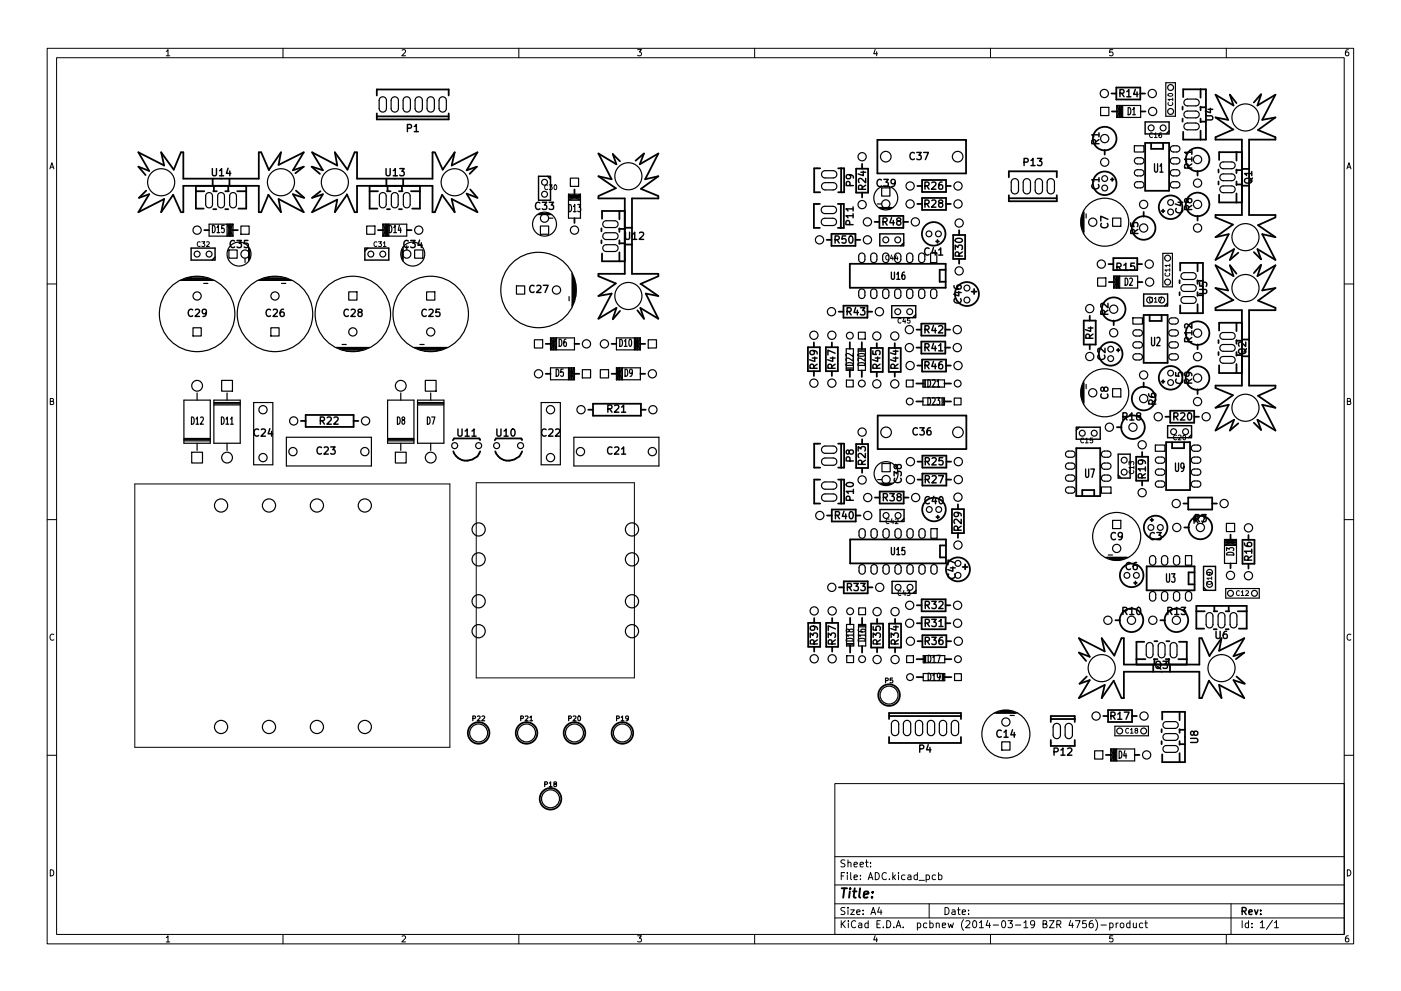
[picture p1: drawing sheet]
<svg xmlns="http://www.w3.org/2000/svg" width="297mm" height="210mm" viewBox="0 0 297 210" stroke-linecap="round" stroke-linejoin="round" font-family="sans-serif">
<g fill="none" stroke="#000" stroke-width=".21">
<path d="M10 10.2h277v190.1h-277zM12 12.2h273v186.1h-273zM35.2 10.9l.4-.4v1.3M35.2 11.8h.8M60 10.2v2M85.2 10.7l.5-.2 .3 .4-.8 .9h.8M110 10.2v2M135.2 10.5h.8l-.4 .5 .3 .2v.5l-.2 .1-.5-.1M160 10.2v2M185.6 10.5l-.4 .9h.9M185.9 11v.8M210 10.2v2"/>
<path d="M235.9 10.5h-.6l-.1 .7 .7-.1v.6l-.2 .1-.5-.1M247.7 19.9a.49 .49 0 0 1 .6-.1 .49 .49 0 0 1 .3 .5 .5 .5 0 0 1-.6 .2 .5 .5 0 0 1-.3-.5zM260 10.2v2M285.9 10.5l-.4 .1-.2 .2-.1 .8 .3 .2 .4-.1v-.6l-.4-.1-.3 .3M10.6 35.8l.4-1.3 .4 1.3M10.7 35.5h.6M116.1 39.3a.45 .45 0 0 0-.6 .4 .45 .45 0 0 0 .6 .4M116.4 39.2h.7l-.4 .4 .3 .1v.4h-.6M117.6 39.3l.1-.1a.49 .49 0 0 1 .4 .5 .49 .49 0 0 1-.5 .5l-.1-.3zM244.4 28.3a.45 .45 0 0 0-.7 .4 .45 .45 0 0 0 .7 .4M244.7 28.5l.3-.3v1M244.7 29.2h.6"/>
<path d="M246.2 28.2l-.4 .2-.1 .6 .2 .2 .3-.1v-.5h-.3l-.2 .2M247.7 21.8a.45 .45 0 0 0 .4 .6 .45 .45 0 0 0 .5-.6M248.6 21.1h-1l.3 .3M248.6 20.8v.6M285.6 35.8l.4-1.3 .4 1.3M285.7 35.5h.6M42.4 51.4a.45 .45 0 0 0-.6 .4 .45 .45 0 0 0 .6 .4M42.8 51.3h.6l-.3 .4 .3 .1v.4h-.6M43.8 51.4l.4-.1 .2 .3-.6 .7h.6M79.9 51.4a.45 .45 0 0 0-.6 .4 .45 .45 0 0 0 .6 .4M80.3 51.3h.6l-.4 .4 .3 .1v.4h-.5M81.3 51.6l.3-.3v1"/>
<path d="M81.3 52.3h.5M188.4 54.2a.45 .45 0 0 0-.6 .5 .45 .45 0 0 0 .6 .4M189 54.1l-.2 .7h.6M189.3 54.5v.7M190 54.1l-.2 .7h.6M190.3 54.5v.7M247.1 58a.45 .45 0 0 0 .4 .6 .45 .45 0 0 0 .4-.6M248 57.3h-1l.3 .3M248 56.3h-1l.3 .3M248 56v.6M248 57v.6M10 60.2h2"/>
<path d="M191 67.6a.45 .45 0 0 0-.6 .4 .45 .45 0 0 0 .6 .5M191.7 67.5l-.3 .7h.6M191.9 67.9v.7M192.9 67.5h-.5v.5h.5v.5h-.5M244.4 63.2a.45 .45 0 0 0-.7 .4 .45 .45 0 0 0 .7 .4M244.7 63.4l.3-.3v1M244.7 64.1h.6M245.7 63.1h.6l-.4 1M285 60.2h2M10.7 85.2l.5-.1 .1-.4-.6-.2v1.3h.5l.2-.4-.3-.2M229.8 93a.45 .45 0 0 0-.7 .4 .45 .45 0 0 0 .7 .5M230.1 93.2l.3-.3v1.1"/>
<path d="M230.1 94h.6M231.6 92.9h-.4l-.1 .5h.5v.5h-.5M239.4 98.6v-.7l.4 .4 .1-.3h.4v.6M239.5 99.9a.45 .45 0 0 0 .4 .6 .45 .45 0 0 0 .4-.6M240.4 99.2h-1l.3 .3M240.4 98.9v.6M249.4 92.4a.45 .45 0 0 0-.6 .4 .45 .45 0 0 0 .6 .4M249.8 92.4l.4-.1 .2 .3-.6 .7h.6M250.9 92.4l.1-.1a.49 .49 0 0 1 .4 .5 .49 .49 0 0 1-.5 .5l-.1-.4zM285.7 85.2l.5-.1 .1-.4-.6-.2v1.3h.5l.2-.4-.3-.2M10 110.2h2M28.6 102.7h66.8v55.9h-66.8z"/>
<path d="M101 102.4h33.5v41.4h-33.5zM188.5 110.2a.45 .45 0 0 0-.7 .4 .45 .45 0 0 0 .7 .4M189.1 110l-.2 .8h.6M189.4 110.4v.7M189.8 110.2l.4-.1 .2 .3-.6 .7h.6M285 110.2h2M11.4 134.7a.58 .58 0 0 0-.8 .5 .58 .58 0 0 0 .8 .5M191 125.4a.45 .45 0 0 0-.6 .4 .45 .45 0 0 0 .6 .4M191.7 125.3l-.3 .7h.6M191.9 125.7v.6M192.3 125.3h.7l-.4 .4 .3 .1v.4h-.6M256 123.4a.45 .45 0 0 0 .4 .6 .45 .45 0 0 0 .4-.6"/>
<path d="M256.3 121.4l.2 .2v.3l-.5 .1-.1-.4 .2-.2 .6 .1 .2 .4M256.9 122.7h-1l.3 .3M256.9 122.4v.6M262.8 125.4a.45 .45 0 0 0-.7 .4 .45 .45 0 0 0 .7 .4M263.2 125.6l.3-.3v1M263.2 126.3h.5M264.1 125.4l.4-.1 .2 .3-.6 .7h.6M286.4 134.7a.58 .58 0 0 0-.8 .5 .58 .58 0 0 0 .8 .5M239.3 154.6a.45 .45 0 0 0-.7 .4 .45 .45 0 0 0 .7 .5M239.7 154.8l.3-.3v1.1M239.7 155.6h.5M240.8 155l-.1-.4h.4l.1 .3-.6 .3 .2 .4 .4-.2-.2-.4"/>
<path d="M10 160.2h2M177 166.3h108v32h-108zM285 160.2h2M10.7 184.5a.66 .66 0 0 1 .7 .7 .66 .66 0 0 1-.7 .6zM35.2 198.9l.4-.4v1.3M35.2 199.8h.8M60 198.3v2M85.2 198.7l.5-.2 .3 .4-.8 .9h.8M110 198.3v2M135.2 198.5h.8l-.4 .5 .3 .2v.5l-.2 .1-.5-.1M160 198.3v2M177 194.8h108"/>
<path d="M177 191.8h108M177 187.8h108M177 181.8h108M178.4 195.3v1.5M178.4 185.8h.5M178.6 196l.6 .8M179.1 185.1h-.7v1.5M179.1 192.6l-.5-.1-.2 .2v.4l.6 .3 .1 .3-.2 .3h-.6M179.1 182.5l-.5-.1-.2 .2v.4l.6 .3 .1 .3-.2 .3h-.6M179.2 195.3l-.8 .9M179.6 185.1v.2M179.6 185.6v1"/>
<path d="M179.8 192.5v.2M179.8 183.1l.2-.2 .4 .1v.9M179.8 182.4v1.5M179.8 193v1M179.9 195.3v.2M179.9 195.8v1M180.4 193h.7l-.7 1h.7M180.4 185.1v1.3l.2 .2M181.1 186.1l.7-.1-.1-.3-.4-.1-.2 .2v.8h.6M181.1 183.4l.7-.1-.1-.3-.4-.1-.2 .2v.8h.6M181.4 195.5a.71 .71 0 0 0-1 .5 .71 .71 0 0 0 .7 .8l.3-.1M181.6 193.5l.8-.1-.1-.3-.4-.1-.3 .2 .1 .8h.6"/>
<path d="M182.1 195.9h.5l.1 .9M182.4 183.4l.7-.1-.1-.3-.4-.1-.2 .2v.8h.6M182.4 186.5v.1M182.4 185.7v.1M182.7 196.2l-.5 .1-.2 .2 .2 .3h.5M183 193.9v.1M183 193.1v.1M183.5 182.9h.6M183.7 182.4v1.3l.4 .2M184.1 195.9l-.5-.1-.2 .3 .1 .7h.6M184.1 186.6l.5-1.5 .5 1.5M184.1 195.3v1.5"/>
<path d="M184.2 186.2h.7M184.6 183.8v.1M184.6 183v.1M184.6 194l.5-1.5 .5 1.5M184.8 193.6h.7M185.6 198.5l-.4 .9h.9M185.6 185.1a.76 .76 0 0 1 .8 .8 .76 .76 0 0 1-.8 .7zM185.9 199v.8M185.9 196h.5M186.4 192.5l-.3 1h.9M186.6 195.3h-.7v1.5h.7M186.8 193v1"/>
<path d="M187.3 196.7v.1M187.9 185.3a.71 .71 0 0 0-1 .5 .71 .71 0 0 0 .7 .8l.3-.1M188 195.3a.76 .76 0 0 1 .9 .8 .76 .76 0 0 1-.9 .7zM188.6 186.5v.1M189.3 185.1v1.5M189.4 186.1l.5 .5M189.5 196.7v.1M189.9 185.6l-.6 .6M190 196.8l.5-1.5 .5 1.5M190.1 196.4h.8M190.5 185.1v.2M190.5 185.6v1"/>
<path d="M191.5 196.7v.1M191.9 185.7l-.5-.1-.3 .3 .2 .7h.6M192.5 185.7h.6v.9M193.1 186l-.5 .1-.2 .2 .2 .3h.5M194.5 195.9l.4-.1 .3 .3-.1 .7h-.6M194.5 185.7l-.4-.1-.3 .3 .1 .7h.6M194.5 185.1v1.5M194.5 195.8v1.5M194.9 186.8h1.1M196.4 185.7l.4-.1 .3 .3-.2 .7h-.5M196.4 185.6v1.5M196.5 195.9l-.4-.1-.3 .3 .1 .7h.6"/>
<path d="M197 191.8v3M197.1 195.9l.5-.1 .3 .3-.2 .7h-.6M197.1 195.3v1.5M198.4 185.7l-.5-.1-.3 .3 .2 .7h.6M198.5 196l.2-.2 .4 .1v.9M198.5 195.8v1M199 185.7l.4-.1 .3 .3-.1 .7h-.6M199 185.1v1.5M199.8 196.3l.7-.1-.1-.3-.4-.1-.2 .2 .1 .8h.5M200.4 192.5a.76 .76 0 0 1 .8 .8 .76 .76 0 0 1-.8 .7zM201 195.8l.3 1 .3-.7 .3 .7 .2-1M201.9 193.1h.5l.1 .9"/>
<path d="M202.5 193.4l-.5 .1-.2 .2 .2 .3h.5M203 193h.6M203.2 192.5v1.3l.4 .2M204 193.5l.7-.1-.1-.3-.4-.1-.2 .2 .1 .8h.5M204.3 195.1a1.72 1.72 0 0 0 0 2.3M204.8 195.5l.6-.2 .2 .5-.9 1h.9M205.4 193.9v.1M205.4 193.1v.1M206.4 195.5l.2-.2a.8 .8 0 0 1 .5 .8 .8 .8 0 0 1-.5 .7l-.2-.1-.2-.4zM207.6 195.8l.5-.5v1.5M207.6 196.8h.9M209.4 195.3l-.3 1h.9"/>
<path d="M209.8 195.8v1M210 198.3v2M210.6 196.3h1.1M212.6 195.4l.1-.1a.8 .8 0 0 1 .5 .8 .8 .8 0 0 1-.5 .7 1 1 0 0 1-.1-1.4zM213.7 195.3h.9l-.5 .6 .5 .1v.7l-.2 .1-.7-.1M215.3 196.3h1.1M217.1 195.8l.4-.5v1.5M217.1 196.8h.8M219.4 196l-.3 .3-.5-.1-.1-.2v-.4l.3-.3h.3l.3 .3a1 1 0 0 1-.5 1.2h-.3M221.1 196h.7l.1-.2v-.3l-.8-.2v1.5h.6l.2-.1 .1-.4-.4-.3M222.5 195.3h1l-1 1.5h1M224.1 196.1l.7-.1 .1-.2v-.3l-.8-.2v1.5"/>
<path d="M224.4 196.1l.5 .7M227 195.3l-.4 1h1M227.4 195.8v1M228 195.3h1l-.6 1.5M230.3 195.3h-.7l-.1 .7 .2-.1 .5 .1 .2 .2-.1 .5-.2 .1-.6-.1M231.6 195.3l-.4 .1a1.01 1.01 0 0 0 0 1.4l.5-.1 .1-.5-.3-.3h-.3l-.3 .3M232.3 195.1a1.72 1.72 0 0 1 0 2.3M233.4 196.3h1.2M235.3 195.9l.4-.1 .3 .3-.1 .7h-.6M235.3 195.8v1.5M235.9 198.5h-.6l-.1 .7 .7-.1v.6l-.2 .1-.5-.1M236.6 195.8v1"/>
<path d="M237.1 195.8l-.5 .3M237.6 195.9l.4-.1 .3 .3v.4l-.3 .3h-.4l-.1-.3zM239.6 195.9l-.5-.1-.2 .3 .1 .7h.6M239.6 195.3v1.5M240.3 195.8l.1 1h.3l.2-.1M240.9 195.8v1M242.3 195.9l-.4-.1-.3 .3 .1 .7h.6M242.7 195.8h.6M242.9 195.3v1.3l.4 .2M260 198.3v2M261 191.8v6.5M263.4 195.3v1.5"/>
<path d="M264.7 195.9l-.4-.1-.3 .3 .1 .7h.6M264.7 195.3v1.5M265.4 196.7v.1M265.4 195.9v.1M267.2 195.8l.4-.5v1.5M267.2 196.8h.9M269.8 195.3l-1.3 1.9M270.2 195.8l.4-.5v1.5M270.2 196.8h.9M285.7 184.5a.66 .66 0 0 1 .7 .7 .66 .66 0 0 1-.7 .6zM285.9 198.5l-.4 .1-.2 .3-.1 .7 .3 .2 .4-.1v-.6l-.4-.1-.3 .3"/>
</g>
<g fill="none" stroke="#000" stroke-width=".3">
<path d="M237.4 19.8l.8-.1 .1-.2-.1-.4-.8-.1v1.5M237.8 19.8l.5 .7M238.9 19.4l.4-.4v1.5M240.7 18.9l-.3 1.1h.9M241.1 19.5v1M45 35.8v1.2l.3 .3h.3l.3-.3v-1.2M46.5 36.2l.5-.4v1.5M46.5 37.3h.9M48.4 35.7l-.4 1.1h.9M48.7 36.3v1M81.9 35.8v1.2l.2 .3h.3l.3-.3v-1.2M83.4 36.2l.4-.4v1.5"/>
<path d="M83.4 37.3h.8M84.8 35.8h.9l-.5 .5 .4 .2v.6l-.2 .2-.6-.2M86.4 27.2l.7-.1 .2-.2-.1-.4-.8-.1v1.5M87.8 26.8l.5-.4v1.5M87.8 27.9h.9M116.1 37.4l.6 .6M116.7 37.4h-2.5v5.1h2.5v-5.1M180.1 37.1l.3 .2-.1 .5-.2 .1-.6-.1-.1-.5 .2-.2a1.01 1.01 0 0 1 1.3 .4v.3M180.2 39.4l-.1-.7-.2-.2-.3 .1-.2 .8h1.5M182.5 36.5h1M183 36.3v1l-1.1-.4M183.5 37.8v1l-1.1-1-.4 .3 .2 .6"/>
<path d="M183.5 39.3l-.7 .5M186.9 38.2a.72 .72 0 0 0-1 .5 .72 .72 0 0 0 .7 .9l.3-.2M187.4 38.1h.9l-.5 .5 .5 .2v.6l-.3 .2-.6-.2M189.8 38.7l-.3 .3h-.3l-.3-.3 .2-.6h.4l.2 .1a1.01 1.01 0 0 1-.3 1.4h-.3M193.9 32.5a.72 .72 0 0 0-1 .5 .72 .72 0 0 0 .7 .9l.3-.2M194.4 32.3h.9l-.5 .6 .4 .2v.6l-.2 .2-.6-.2M195.8 32.3h1l-.6 1.6M196.1 39.4h.7l.2-.3-.1-.3-.8-.2v1.5M196.5 39.4l.5 .7M197.6 38.8l.5-.2 .3 .5-.9 1h.9M199.7 38.6l-.4 .1a1.03 1.03 0 0 0 0 1.4l.5-.1 .1-.5-.3-.3h-.3l-.3 .3M217.1 34.4l.8-.1 .1-.2-.1-.3-.8-.2v1.5"/>
<path d="M218.6 34l.4-.4v1.5M218.6 35.1h.9M220 33.6h.9l-.5 .6 .4 .1v.7l-.2 .1-.6-.1M231.6 39.1a.72 .72 0 0 0 .5 1 .72 .72 0 0 0 .9-.7l-.1-.3M232.3 30.5l-.1-.7-.2-.2-.4 .1-.1 .8h1.5M233 38.1h-1.5l.4 .5M233 28.6h-1.5l.4 .4M233 28.2v.8M233 37.7v.9M233 29.6l-.7 .5M238.9 20.5h.9M247.8 28.4h-5v-2.5h5.1v2.5"/>
<path d="M247.9 27.8l-.7 .6M252 35.7l-.1-.8-.2-.1-.4 .1-.1 .8h1.5M252.7 33.8h-1.5l.4 .4M252.7 32.3h-1.5l.4 .5M252.7 34.8l-.7 .5M252.7 31.9v.9M252.7 33.3v.9M255.6 24.6h1.2l.3 .3v.3l-.3 .2h-1.2M256.1 23.2h1M256.6 23v.9l-1.1-.3M264.1 37.9a1.02 1.02 0 0 1 1.3 .3 .51 .51 0 0 1-.5 .7h-.5a.51 .51 0 0 1-.5-.4 .51 .51 0 0 1 .2-.6zM265.4 36.8h-1.5l.4 .5"/>
<path d="M265.4 36.4v.9M265.5 37.8l-.5 .8M45.5 55.2h-5v-2.6h5.1v2.6M45.6 54.5l-.6 .7M49.7 51.2a.72 .72 0 0 0-1 .5 .72 .72 0 0 0 .7 .8l.3-.1M50.2 51h1l-.5 .6 .4 .1v.7l-.2 .1-.7-.1M52.6 51h-.8v.7l.2-.1 .5 .1 .1 .2v.5l-.2 .1-.6-.1M77.4 52.6v2.6h5v-2.6h-5M78 52.6l-.6 .7M86.6 51.2a.72 .72 0 0 0-1 .5 .72 .72 0 0 0 .7 .8l.3-.1M87.1 51h.9l-.5 .6 .4 .1v.7l-.2 .1-.6-.1M89 50.9l-.4 1.1h.9"/>
<path d="M89.3 51.5v1M114.5 43.1a.72 .72 0 0 0-1 .5 .72 .72 0 0 0 .7 .8l.3-.1M115 42.9h.9l-.5 .6 .4 .1v.7l-.2 .1-.6-.1M116.4 42.9h1l-.5 .6 .4 .1v.7l-.2 .1-.7-.1M132.6 49.3v1.2l.3 .3h.3l.3-.3v-1.2M134.1 49.7l.5-.4v1.5M134.1 50.8h.9M135.6 49.4l.6-.1 .3 .4-1 1.1h1M177.1 50.9l.7-.1 .1-.2v-.4l-.8-.1v1.5M177.4 50.9l.5 .7M179.3 50.1h-.7l-.1 .7 .2-.2 .5 .1 .2 .2-.1 .5-.2 .2-.6-.2M180.1 50.2l.2-.1a.81 .81 0 0 1 .6 .7 .81 .81 0 0 1-.6 .8l-.2-.2-.1-.4z"/>
<path d="M180.1 47.7v-.8l-.2-.1-.4 .1-.2 .8h1.6M180.9 45.8h-1.6l.5 .4M180.9 44.3h-1.6l.5 .5M180.9 43.9v.9M180.9 45.3v.9M182.8 40.2l-.1-.8-.2-.1-.3 .1-.2 .8h1.5M187.2 47h.7l.2-.2-.1-.4-.8-.2v1.6M187.6 47l.5 .8M189 46.2l-.3 1.1h.9M189.4 46.8v1M190.4 46.9l-.3-.3 .1-.2 .2-.2 .4 .1 .2 .2-.1 .3-.6 .2-.2 .2 .1 .4 .2 .2 .4-.1 .2-.2-.1-.5-.2-.1M191.6 52.2h-5.1v-2.6h5.1v2.6"/>
<path d="M191.6 51.5l-.6 .7M196.1 43.2h.7l.2-.3-.1-.3-.8-.2v1.6M196.5 43.2l.5 .8M197 52.7a.72 .72 0 0 0-1 .5 .72 .72 0 0 0 .7 .9l.3-.1M197.6 42.6l.5-.2 .3 .5-.9 1.1h.9M197.9 52.5l-.3 1.1h.9M198.3 53.1v1M199 53l.4-.4v1.5M199 54.1h.9M199.3 43.1l-.3-.3 .1-.2 .2-.2 .4 .1 .2 .2-.1 .2-.6 .3-.2 .2 .1 .4 .2 .2 .4-.1 .2-.2-.1-.5-.2-.1M202.5 52.9v-.9l.6 .5 .2-.4h.6l.1 .2-.1 .6M202.6 50.8a.9 .9 0 0 1 1.4 .3 .87 .87 0 0 1-1.5-.2z"/>
<path d="M203.3 54.3v-.7l-.3-.1h-.3l-.2 .8h1.5M204 53.5l-.7 .5M233.5 47.4a.72 .72 0 0 0 .5 1 .72 .72 0 0 0 .9-.7l-.1-.3M234.9 46.5l-1.5-.6v1M236.8 56.6h.7l.2-.3-.1-.3-.8-.2v1.6M237.2 56.6l.5 .8M238.3 56.3l.4-.5v1.6M238.3 57.4h.8M239.7 47.3v.7l.8 .1-.2-.2 .1-.5 .2-.2 .5 .1 .2 .2-.2 .6M240.5 55.8h-.7l-.1 .8 .2-.2 .5 .1 .2 .2-.1 .5-.2 .2-.6-.2M240.5 49.5v-.7l-.3-.1h-.3l-.2 .8h1.6M241.3 48.7l-.8 .5"/>
<path d="M249.4 44.2a.72 .72 0 0 0 .5 1 .72 .72 0 0 0 .9-.7l-.2-.3M249.8 42.9h1M250.3 42.7v.9l-1.1-.3M251.8 42.4l.3-.3 .4 .1 .2 .2-.2 .5-.4 .1-.2-.1-.2-.7-.2-.1-.3 .2v.4l.1 .2 .2 .1 .3-.3M252 44.5l-.1-.8-.2-.1-.4 .1-.1 .8h1.5M252.7 43.6l-.7 .5M254.3 60v.7l.8 .1-.2-.3 .1-.5 .2-.1 .5 .1 .2 .2-.2 .6M40.9 65.8a.72 .72 0 0 0-1.1 .5 .72 .72 0 0 0 .8 .8l.3-.1M41.4 65.8l.6-.2 .3 .4-.9 1.1h.9M43.8 66.3l-.3 .3-.5-.1-.1-.2 .1-.6 .5-.1 .2 .2a1.01 1.01 0 0 1-.4 1.3h-.3M57.4 65.8a.72 .72 0 0 0-1 .5 .72 .72 0 0 0 .7 .8l.3-.1M57.9 65.8l.6-.2 .3 .4-.9 1.1h.9"/>
<path d="M60.1 65.6l-.4 .1a1.03 1.03 0 0 0 0 1.4l.5-.1 .1-.5-.3-.3h-.3l-.3 .3M73.9 65.8a.72 .72 0 0 0-1 .5 .72 .72 0 0 0 .7 .8l.3-.1M74.5 65.8l.5-.2 .3 .4-.9 1.1h.9M76.2 66.3l-.3-.3 .1-.2 .2-.2 .4 .1 .2 .2-.1 .2-.7 .2-.1 .3v.2l.3 .3h.3l.3-.3-.1-.4-.2-.1M90.4 65.8a.72 .72 0 0 0-1 .5 .72 .72 0 0 0 .7 .8l.3-.1M91 65.8l.5-.2 .3 .4-.9 1.1h.9M93.2 65.6h-.7l-.1 .7 .2-.1 .5 .1 .2 .2-.1 .5-.2 .1-.6-.1M113.2 60.7a.72 .72 0 0 0-1 .5 .72 .72 0 0 0 .7 .9l.3-.2M113.8 60.7l.6-.2 .3 .5-1 1.1h1M115.2 60.5h1l-.6 1.6M172.2 76h1.1M172.4 74.4l.3 .3v.2l-.3 .3-.6-.1-.1-.4 .2-.3a1.01 1.01 0 0 1 1.4 .4v.3"/>
<path d="M172.5 78.1v-.7l-.3-.1h-.3l-.2 .8h1.6M172.7 75.7v1l-1-.4M173.3 77.3l-.8 .5M176 76h1.1M176.3 78.1v-.7l-.3-.1h-.3l-.2 .8h1.6M176.6 75.7v1l-1.1-.4M177.1 74.9l-1.6-.6v1M177.1 77.3l-.8 .5M179.6 66.1l.7-.1 .2-.2-.1-.4-.8-.1v1.5M180 66.1l.5 .7M181.4 65.2l-.3 1.1h.9M181.8 65.8v1"/>
<path d="M182.4 65.3h1l-.5 .6 .4 .1v.7l-.2 .1-.7-.1M185.1 74.4v.8h.7l-.2-.2 .1-.5 .2-.1h.5l.2 .3-.2 .5M185.6 76h1M185.9 78.1l-.1-.7-.2-.1h-.4l-.1 .8h1.5M186.1 75.7v1l-1.1-.4M186.6 77.3l-.7 .5M189.4 76h1M189.4 74.5h1M189.7 78.1l-.1-.7-.2-.1h-.4l-.1 .8h1.5M189.9 75.7v1l-1.1-.4M189.9 74.3v.9l-1.1-.3M190.4 77.3l-.7 .5"/>
<path d="M194.1 67.4h-5v-2.5h5.1v2.5M194.2 66.8l-.7 .6M196.1 73.7l.7-.1 .2-.2-.1-.3-.8-.2v1.5M196.1 69.9l.7-.1 .2-.2-.1-.3-.8-.2v1.5M196.1 77.5h.7l.2-.3-.1-.3-.8-.2v1.5M196.5 73.7l.5 .7M196.5 69.9l.5 .7M196.5 77.5l.5 .7M197.9 72.8l-.3 1.1h.9M197.9 69l-.3 1.1h.9M197.9 76.7l-.3 1h.9M198.3 69.6v1"/>
<path d="M198.3 73.4v1M198.3 77.2v1M199 73.4l.4-.5v1.5M199 69.3l.6-.2 .3 .4-1 1.1h1M199 74.4h.9M199.7 76.7l-.4 .1a1.03 1.03 0 0 0 0 1.4l.5-.1 .1-.5-.3-.3-.4 .1-.2 .2M202.3 60.6v.4a1.03 1.03 0 0 0 1.5 0l-.2-.5h-.5l-.2 .3v.2l.2 .3M202.4 63.4a.72 .72 0 0 0 .5 1 .72 .72 0 0 0 .9-.7l-.2-.3M202.8 62.1h1M203.3 61.8v1l-1.1-.4M230.7 69.6h1M231 71.8l-.1-.8-.2-.1-.3 .1-.2 .8h1.5"/>
<path d="M231.2 69.4v.9l-1.1-.4M231.7 70.9l-.7 .5M232.9 75.3a.72 .72 0 0 0 .5 1 .72 .72 0 0 0 .9-.7l-.2-.3M234.2 66.7l-.1-.7-.2-.2-.4 .1-.1 .8h1.5M234.3 73.9v.9l-1.1-.9-.4 .3 .1 .6M234.9 64.4v.9l-1.1-.9-.4 .3 .1 .5M234.9 65.8l-.7 .5M247.5 64.9h-5v-2.5h5.1v2.5M247.6 64.3l-.7 .6M249.3 79v.8h.7l-.2-.2 .1-.5 .2-.1h.5l.2 .3-.2 .5M251.8 79l.3 .3-.1 .4-.2 .1-.6-.1v-.4l.1-.3a1.01 1.01 0 0 1 1.4 .4v.3M252 72.5l-.1-.7-.2-.2-.4 .1-.1 .8h1.5"/>
<path d="M252.7 70.6h-1.5l.4 .4M252.7 68.7v1l-1.1-1-.4 .3 .1 .6M252.7 70.2v.8M252.7 71.6l-.7 .5M254.3 61.4h1.3l.3 .3v.3l-.3 .3h-1.3M262.8 74.1a1.02 1.02 0 0 1 1.3 .3 .51 .51 0 0 1-.5 .6h-.5a.51 .51 0 0 1-.5-.3 .51 .51 0 0 1 .2-.6zM264.1 72.6v.9l-1.1-.9-.4 .3 .1 .6M264.3 74l-.5 .8M54.8 91.2a.72 .72 0 0 0-1 .5 .72 .72 0 0 0 .7 .8l.3-.1M55.4 91.2l.6-.2 .3 .4-1 1.1h1M57.2 90.9l-.3 1.1h.9M57.6 91.5v1"/>
<path d="M67.9 89.3l.7-.1 .2-.2-.1-.4-.8-.1v1.5M68.2 95a.72 .72 0 0 0-1 .5 .72 .72 0 0 0 .7 .8l.3-.1M68.3 89.3l.5 .7M68.7 95l.6-.2 .3 .5-.9 1h.9M69.4 88.6l.6-.1 .2 .4-.9 1.1h.9M70.1 94.8h1l-.5 .6 .4 .1v.7l-.2 .1-.7-.1M70.8 88.6l.6-.1 .3 .4-1 1.1h1M97.1 91v1.2l.3 .3h.4l.2-.3v-1.2M98.6 91.4l.5-.4v1.5M98.6 92.5h.9M100.1 91.4l.4-.4v1.5M100.1 92.5h.8"/>
<path d="M105.3 91v1.2l.3 .3h.5l.1-.3v-1.2M106.9 91.4l.4-.4v1.5M106.9 92.5h.8M108.5 91.2l.2-.2a.81 .81 0 0 1 .5 .8 .81 .81 0 0 1-.5 .7l-.2-.1-.2-.4zM115.8 91.2a.72 .72 0 0 0-1 .5 .72 .72 0 0 0 .7 .8l.3-.1M116.4 91.2l.5-.2 .3 .4-.9 1.1h.9M117.8 91.2l.6-.2 .3 .4-1 1.1h1M128.9 86.7h.7l.2-.3-.1-.3-.8-.2v1.6M129.2 86.7l.6 .8M129.8 95a.72 .72 0 0 0-1.1 .5 .72 .72 0 0 0 .8 .8l.3-.1M130.3 95l.6-.2 .3 .5-.9 1h.9M130.3 86.1l.6-.2 .3 .5-.9 1.1h.9"/>
<path d="M131.8 95.3l.4-.5v1.5M131.8 86.4l.4-.5v1.6M131.8 96.3h.9M131.8 87.5h.9M180.1 95.8l.3-.3h.4l.1 .3v.4l-.5 .1-.3-.1-.2-.7h-.2l-.2 .1-.1 .5 .2 .2h.2l.3-.2M180.2 97.8l-.1-.7-.2-.2-.3 .1-.2 .8h1.5M182 95.7v-.9l.5 .5 .2-.5h.6l.2 .2-.2 .7M182.7 98.5v-.7l-.2-.1h-.4l-.1 .8h1.5M183.5 96.2v.9l-1.1-.9-.4 .3 .1 .6M183.5 97.7l-.8 .5M190.2 98.9l.3-.3h.4l.2 .3-.1 .4-.5 .1-.2-.1-.2-.7h-.2l-.3 .1v.4l.1 .3h.2l.3-.3M194.5 90.9a.72 .72 0 0 0-1 .5 .72 .72 0 0 0 .7 .9l.3-.2"/>
<path d="M195 90.8h1l-.6 .5 .5 .2v.6l-.2 .2-.7-.2M196.2 97.9l.7-.1 .1-.2v-.3l-.8-.2v1.5M196.5 97.9l.5 .7M197.3 90.8h-.5a1.03 1.03 0 0 0 0 1.5l.5-.2 .1-.5-.3-.3-.4 .1-.2 .2M197.6 97.3l.6-.2 .3 .4-.9 1.1h.9M199.9 97.1h-.8v.7l.2-.1 .5 .1 .1 .2v.5l-.2 .1-.6-.1M228.2 90.6v2.6h5.1v-2.6h-5.1M228.8 90.6l-.6 .7M233.5 83.6a.72 .72 0 0 0 .5 1 .72 .72 0 0 0 .9-.7l-.1-.3M234 82.4l.3-.3 .5 .1 .1 .2-.1 .5-.5 .1-.2-.1-.2-.7-.2-.1-.2 .2-.1 .4 .1 .2 .2 .1 .3-.3M238.1 88.4l.7-.1 .2-.2-.1-.4-.8-.1v1.5M238.4 88.4l.6 .7"/>
<path d="M239.5 88l.5-.4v1.5M239.5 89.1h.9M241.3 88.2l-.3-.3 .1-.2 .2-.1 .4 .1 .2 .2-.1 .2-.7 .2-.1 .2 .1 .5 .2 .1 .4-.1 .2-.2-.1-.4-.2-.2M242 97.6l.3 .3v.3l-.3 .3-.6-.2-.1-.4 .2-.2a1.01 1.01 0 0 1 1.3 .3v.3M242.8 99.5h-1.5l.5 .4M242.8 99.1v.8M243.5 83.6l.1 .4a1.03 1.03 0 0 0 1.5 0l-.2-.5-.5-.1-.3 .3 .1 .4 .2 .2M244.3 85.7v-.7l-.2-.1h-.4l-.2 .8h1.6M245.1 84.9l-.8 .5M248.9 88.4l.7-.1 .2-.2-.1-.4-.8-.1v1.5M249.2 88.4l.6 .7M249.4 80.4a.72 .72 0 0 0 .5 1 .72 .72 0 0 0 .9-.7l-.2-.3"/>
<path d="M250.3 87.7l.6-.1 .3 .4-.9 1.1h.9M251.9 87.7l.2-.1a.81 .81 0 0 1 .6 .7 .81 .81 0 0 1-.6 .8l-.2-.1-.1-.5zM252 81.3l-.1-.7-.2-.2-.4 .1-.1 .8h1.5M252.6 92.9h-5v-2.6h5v2.6M252.6 92.2l-.6 .7M252.7 80.4l-.7 .5M177.1 109.3h.8l.1-.3-.1-.3-.8-.2v1.6M177.5 109.3l.5 .8M178.9 108.5l-.3 1.1h.9M179.3 109v1.1M179.5 102.6a.9 .9 0 0 1 1.4 .3 .87 .87 0 0 1-1.5-.2zM180.2 108.7l.2-.2a.81 .81 0 0 1 .5 .8 .81 .81 0 0 1-.5 .8l-.2-.2-.2-.4z"/>
<path d="M180.2 106.1l-.1-.7-.2-.1h-.3l-.2 .8h1.5M180.9 104.3h-1.5l.4 .4M180.9 103.8v.9M187.3 105.5h.7l.2-.3-.1-.3-.8-.2v1.6M187.6 105.5l.6 .8M188.7 104.7h.9l-.5 .6 .4 .2v.6l-.2 .2-.6-.2M189.6 101v-1l.6 .5 .1-.4h.6l.2 .2-.2 .7M189.7 101.5a.72 .72 0 0 0 .5 1 .72 .72 0 0 0 .9-.7l-.2-.3M190.5 105.4l-.3-.3 .1-.2 .2-.2 .4 .1 .2 .2-.1 .2-.7 .3-.1 .2 .1 .4 .2 .2 .4-.1 .2-.2-.1-.5-.2-.1M191.6 110.6h-5v-2.5h5.1v2.5M191.7 110l-.7 .6M196.2 101.7l.7-.1 .1-.2v-.3l-.8-.2v1.5"/>
<path d="M196.5 101.7l.5 .7M197 105.5a.72 .72 0 0 0-1 .5 .72 .72 0 0 0 .8 .9l.2-.2M197.6 101.1l.6-.2 .3 .5-.9 1h.9M198 105.3l-.4 1.1h1M198.4 105.9v1M199 100.9h1l-.6 1.5M199.2 105.5l.2-.1a.81 .81 0 0 1 .6 .7 .81 .81 0 0 1-.6 .8l-.2-.2-.1-.4zM202.5 119.5l-1.5-.7v1M202.9 108.7l.3 .3v.3l-.3 .3-.6-.2v-.4l.1-.2a1.01 1.01 0 0 1 1.4 .4v.2M203.1 112.5l-.1-.7-.2-.2-.4 .1-.1 .8h1.5M203.8 110.2v.9l-1.1-.9-.4 .3 .1 .5M203.8 111.6l-.7 .5"/>
<path d="M236.5 113.1a.72 .72 0 0 0-1 .5 .72 .72 0 0 0 .7 .9l.3-.1M237.1 101.4v-5h2.5v5h-2.5M237.1 100.8l.6 .6M238 113.6l-.3 .3h-.5l-.1-.3 .1-.5 .5-.1 .2 .1a1.01 1.01 0 0 1-.4 1.4h-.3M239.7 119.5a.72 .72 0 0 0-1 .5 .72 .72 0 0 0 .7 .9l.3-.2M241 119.3l-.4 .1a1.03 1.03 0 0 0 0 1.5l.5-.2v-.5l-.3-.3-.4 .1-.1 .2M242.1 101.4l-.1-.7-.2-.2-.3 .1-.2 .8h1.5M242.8 100.5l-.7 .5M244.8 113.1a.72 .72 0 0 0-1 .5 .72 .72 0 0 0 .7 .9l.3-.1M245.3 113h.9l-.5 .6 .4 .1v.7l-.2 .1-.6-.1M253.2 110.3l.7-.1 .1-.2v-.4l-.8-.1v1.5M253.4 110l.7-.1 .2-.2-.1-.4-.8-.1v1.5"/>
<path d="M253.5 110.3l.5 .7M253.8 110l.5 .7M254.5 109.5h1.1l-.7 1.5M254.8 109.2h.9l-.5 .6 .5 .1v.7l-.3 .1-.6-.1M263.9 115.2v.5a1.02 1.02 0 0 0 1.5 0l-.2-.6h-.5l-.3 .3 .1 .4 .2 .1M264.7 118.8l-.1-.7-.2-.1h-.4l-.1 .8h1.5M265.4 117h-1.5l.4 .4M265.4 116.5v.9M265.4 118l-.7 .5M171.8 135.2v-.9l.6 .5 .1-.4h.7l.1 .2-.1 .6M172.4 132.9l.3 .2v.3l-.3 .3-.5-.1-.1-.5 .1-.2a1.01 1.01 0 0 1 1.4 .4v.3M172.6 136.6l-.1-.7-.2-.1h-.4l-.1 .8h1.5"/>
<path d="M173.3 135.8l-.7 .5M175.6 135.2v-.9l.6 .5 .1-.4h.7l.1 .2-.1 .6M176.4 136.6l-.1-.7-.2-.1h-.4l-.1 .8h1.5M177.1 133.4l-1.5-.6v1M177.1 135.8l-.7 .5M179.7 124.6l.7-.1 .1-.2v-.4l-.8-.1v1.5M180 124.6l.5 .7M181 123.8h1l-.5 .6 .4 .1v.7l-.2 .1-.7-.1M182.5 123.8h.9l-.5 .6 .5 .1v.7l-.3 .1-.6-.1M185.1 135.2v-.9l.6 .5 .2-.4h.6l.1 .2-.1 .6M185.1 132.9v.7l.8 .1-.2-.2 .1-.5 .2-.1h.5l.1 .2-.1 .6M185.9 136.6v-.7l-.3-.1h-.3l-.2 .8h1.5"/>
<path d="M186.6 135.8l-.7 .5M188.9 135.2v-.9l.6 .5 .2-.4h.6l.2 .2-.2 .6M189.4 133h1.1M189.7 136.6v-.7l-.3-.1h-.3l-.2 .8h1.6M190 132.8v.9l-1.1-.3M190.5 135.8l-.8 .5M194.2 125.9h-5.1v-2.6h5.1v2.6M194.2 125.2l-.6 .7M196.2 132.2l.7-.1 .1-.2v-.4l-.8-.1v1.5M196.2 128.4l.7-.1 .1-.2v-.4l-.8-.1v1.5M196.2 136l.7-.1 .1-.2v-.3l-.8-.2v1.5M196.5 132.2l.5 .7"/>
<path d="M196.5 128.4l.5 .7M196.5 136l.5 .7M197.6 131.4h.9l-.5 .6 .4 .1v.7l-.2 .1-.6-.1M197.6 127.6h.9l-.5 .6 .4 .1v.7l-.2 .1-.6-.1M197.6 135.2h.9l-.5 .6 .4 .1v.7l-.2 .1-.6-.1M199.1 131.8l.4-.4v1.5M199.1 127.7l.6-.1 .2 .4-.9 1.1h.9M199.1 132.9h.8M199.8 135.2l-.4 .1a1.03 1.03 0 0 0 0 1.4l.5-.1v-.5l-.2-.3-.5 .1-.1 .2M201.1 121.8a.72 .72 0 0 0 .6 1 .72 .72 0 0 0 .8-.7l-.1-.3M201.5 120.5h1M202 120.3v.9l-1.1-.4"/>
<path d="M238.1 129.7l.7-.1 .2-.2-.1-.4-.8-.1v1.5M238.4 129.7l.6 .7M239.5 129.3l.5-.4v1.5M239.5 130.4h.9M241.1 129l.3-.1a.81 .81 0 0 1 .5 .7 .81 .81 0 0 1-.5 .8l-.3-.2-.1-.4zM247.6 129.7l.7-.1 .2-.2-.1-.4-.8-.1v1.5M248 129.7l.5 .7M249.1 129.3l.4-.4v1.5M249.1 130.4h.8M250.4 128.9h1l-.5 .5 .4 .2v.6l-.2 .2-.7-.2M255.2 125.2v-5h2.5v5h-2.5M255.2 124.6l.6 .6"/>
<path d="M257.8 133.9v1.3l.3 .3 .4-.1 .2-.2v-1.3M260.1 133.9l-.5 .1a1.02 1.02 0 0 0 0 1.5l.5-.2 .1-.5-.3-.3h-.3l-.3 .3M195 158.9l.7-.1 .2-.2-.1-.4-.8-.1v1.5M196.8 158l-.4 1.1h1M197.2 158.6v1M212.3 155a.72 .72 0 0 0-1 .5 .72 .72 0 0 0 .7 .9l.3-.1M212.9 155.3l.4-.4v1.5M212.9 156.4h.8M214.7 154.8l-.4 1.1h1M215 155.4v1M223.5 159.5l.7-.1 .2-.2-.1-.4-.8-.1v1.5M224.9 159.1l.5-.4v1.5"/>
<path d="M226.4 158.8l.6-.1 .3 .4-1 1.1h1M235.5 151.9l.8-.1 .1-.2-.1-.4-.8-.1v1.5M235.9 151.9l.5 .7M237 151.5l.4-.4v1.5M237 152.6h.9M238.4 151.1h1l-.7 1.5M245.1 140.5l.3-.2a.51 .51 0 0 1 .7 .5v.5a.51 .51 0 0 1-.5 .5 .51 .51 0 0 1-.5-.5zM245.3 141.5l.8 .5M246.6 140.3h.9l-.5 .6 .4 .1v.7l-.2 .1-.6-.1M252.4 156.7h1.3l.3 .2-.1 .5-.2 .1h-1.3M253.1 155.4l.3-.3 .4 .1 .2 .2-.1 .5-.5 .1-.2-.1-.3-.7-.2-.1-.2 .2-.1 .4 .2 .2 .2 .1 .3-.3M224.9 160.2h.9"/>
<path d="M263.4 193.3l.7-.1 .1-.2-.1-.3-.7-.2v1.5M263.7 193.3l.5 .7M264.8 193.5l.7-.1-.1-.3-.4-.1-.2 .2 .1 .8h.5M266 193l.4 1 .3-1M267.3 193.9v.1M267.3 193.1v.1"/>
</g>
<path d="M178.5 188.5h1.1M179 188.5l-.2 2M180.2 189.1l-.2 1.4M180.3 188.5l-.1 .2M180.8 189.1h.8M181.2 188.5l-.2 1.7 .1 .2 .3 .1M182.4 188.5l-.3 1.7 .3 .3M183.1 189.8l1-.2v-.4h-.8l-.2 1 .2 .3 .6-.1M184.9 190.3v.2M185 189.2v.2" fill="none" stroke="#000" stroke-width=".4"/>
<g fill="none" stroke="#000" stroke-width=".38">
<path d="M235.7 19.8h1M236.7 18.6h5.1v2.5h-5.1zM241.8 19.8h1M254.5 18.9v1.8M267.4 20l-1.6 1.7M41.5 39.4v4.9h1.7M45.1 37.9v1.5M45.3 39.4v1.2M48.4 39.4v1.2M48.6 37.9v1.5M52.2 39.4v4.9h-1.6M57 36.1l-1.6-3.8h-.5v5.6h-16v-5.6h-.5l-1.6 3.7-2.6-3.7 .6 2.8-5.5-2.8 2.3 4-2.3-.9 1.6 1.7"/>
<path d="M57 36l2.6-3.7-.5 2.7 5.3-2.7-2.3 3.8 2.3-.7-1.8 1.4M66 35.4l1.8 1.5M78.4 39.4v4.9h1.6M79.9 20.3v-1.3h15.2v1.3M79.9 24.1v1.2h15.2v-1.2M79.9 24.7h15.2M81.9 37.9v1.5M82.2 39.4v1.2M85.2 39.4v1.2M85.5 37.9v1.5M89 39.4v4.9h-1.6M92.1 32.3h-.4v5.6h-16v-5.6h-.5l-1.5 3.7-2.7-3.7 .5 2.8-5.3-2.8 2.3 3.8-2.3-.7"/>
<path d="M92.2 32.3l1.7 3.7 2.5-3.7-.6 2.8 5.4-2.8-2.3 3.8 2.2-.7-1.5 1.5M131.5 34.2l-1.6-1.5 .8 2.2-3.8-2.3 2.8 5.4-2.8-.6 3.7 2.5-3.7 1.7M134.8 34.1l1.7-1.5-.9 2.3 4-2.3-2.8 5.4 2.8-.6-3.7 2.7 3.7 1.5v.5h-5.6v16h5.6v.5l-3.8 1.7M173.9 35.7h-1.3v5.1h1.3M177.7 35.7h1.3v5.1h-1.3M178.3 35.7v5.1M181.5 35.8h2.6v5.1h-2.6zM182.8 34.8v1M186 29.7h18.8v7.1h-18.8zM194.5 39.5h1M195.5 38.2h5.1v2.5h-5.1zM200.6 39.5h1"/>
<path d="M213.9 37.6v-1.3h10.2v1.3M234.2 31.8v1M235.5 38.1h.6M235.7 23.6h1.3M235.8 37.8v.6M241.8 23.6h1.1M242.8 30.3h5.1v10.2h-5.1zM244.1 30.3v1.3h2.5v-1.3M250.7 22.6v.7M250.7 25.2v.6M250.9 20.6v-1.7h4.8v10.7h-4.8v-1.6M253.9 36.2v1.1"/>
<path d="M254.5 22.6v.8M254.5 25.2v.7M254.5 27.7v1.9M254.5 22.8h1.2M254.5 25.8h1.2M258.4 36v.6M258.4 38.5v.6M261.5 27.5l-3.8 1.6v.5h5.6v16h-5.6v.5l3.7 1.6-3.7 2.6 2.8-.6-2.8 5.4 4-2.2-.9 2.2 1.7-1.5M262.2 32.3v1.8M262.2 36v.7M262.2 38.5v.8M262.2 36.1h1.1"/>
<path d="M262.2 39.1h1.1M262.2 21.9l-1.4-1.8 .7 2.3-3.8-2.3 2.7 5.3-2.7-.5 3.7 2.6M263.3 32.3h-4.8v1.6M263.3 35.8h1.5M263.3 39.4h1.5M267.4 20.1l-.8 2.3 3.8-2.3-2.8 5.3 2.8-.5-3.7 2.7 3.7 1.5v.5h-5.6v16h5.6v.4M31 40.4l-1.5 1.6 2.1-.8-2.3 3.8 5.5-2.8-.6 2.8 2.5-3.7 1.7 3.7M41.5 40.6h1.8M43.3 48.8h1M45.2 40.6h.8M45.2 44.4h.7M47.8 40.6h.7"/>
<path d="M47.8 44.4h.6M49.2 48.8h1.2M50.3 40.6h1.9M62.7 40.4l1.8 1.6M64.4 42l-2.3-.8 2.3 3.8-5.3-2.8 .5 2.8-2.7-3.7-1.5 3.7h-.5v-5.6h-16v5.6h-.4M68 40.6l-1.8 1.4 2.3-.8-2.3 3.8 5.3-2.6-.5 2.6 2.5-3.7M78.4 40.6h1.7M80.1 48.8h1.3M82 40.6h.8M82 44.4h.7M84.6 40.6h.8M84.6 44.4h.6"/>
<path d="M86.2 48.8h1.1M87.1 40.6h1.9M99.7 40.2l1.5 1.8-2.3-.9 2.3 3.9-5.4-2.8 .6 2.8-2.7-3.7-1.5 3.7h-.5v-5.6h-16v5.6h-.5l-1.7-3.8M121.8 40.2v1.3M121.8 46.3v1M126.9 41.7v.4h5.6v16h-5.6v.5l3.7 1.5-3.7 2.7 2.8-.5-2.8 5.3 3.8-2.3-.8 2.3M127.5 48.4v.7M127.5 51v.6M127.6 53.8v1.6h4.9M131.3 44.8v1.7M131.3 48.4v.8M131.3 51v.7"/>
<path d="M131.3 53.5v1.9M131.3 48.6h1.2M131.3 51.6h1.2M132.5 44.8h-4.9v1.6M132.5 48.3h1.5M132.5 51.9h1.5M173.8 43.3h-1.2v5h1.2M175.3 50.9h1M176.3 49.6h5.1v2.6h-5.1zM177.6 43.3h1.3v5h-1.3M178.3 43.3v5M180.2 56h20.3v5h-20.3z"/>
<path d="M181.4 50.9h1M182.8 40.9v1M185.4 47.1h1.1M186.5 45.8h5v2.5h-5zM191.5 47.1h1M194.5 43.3h1M195.5 42h5.1v2.5h-5.1zM198.5 51.2h.6M198.8 50.9v.6M200.5 57.2h-1.3v2.6h1.3M200.6 43.3h1M202.1 49.9h2.5v5h-2.5z"/>
<path d="M203.4 48.8v1.1M203.4 54.9v1.1M213.9 42.1h10.2M213.9 41.4v1.3h10.2v-1.3M235 56h1M235.1 59.8h1.3M236 54.8h5.1v2.5h-5.1zM241.1 56h1M241.2 59.8h1M242.5 45v1M246.3 44.8h.6M246.6 44.5v.6"/>
<path d="M250.1 59.5v.6M250.2 57.4v-1.6h4.8v10.6h-4.8v-1.6M253.9 45.8v1M253.9 55.8v1.8M253.9 59.5v.7M253.9 59.6h1.1M258.5 41.3v1.7h4.8M262.2 41v2M262.2 58.1l-1.4-1.8 .7 2.3-3.8-2.3 2.7 5.3-2.7-.5 3.7 2.6M267.4 56.3l-.8 2.3 3.8-2.3-2.8 5.3 2.8-.5-3.7 2.7 3.7 1.5v.5h-5.6v16h5.6v.4M267.4 56.2l-1.6 1.7M270.4 46.1l-3.7 1.7 3.7 2.5-2.8-.6 2.8 5.4-3.8-2.2 .8 2.1-1.6-1.5"/>
<path d="M115.7 79.3h1M115.7 73h1.3M121.5 79.3h1.3M121.8 73h1M129.7 79.3h1.2M129.7 73h1M131.5 66l-1.6 1.8M135.5 73h1.3M135.8 79.3h1M135.9 60.3l3.7 2.5-2.7-.5 2.7 5.3-3.8-2.3 .7 2.3-1.4-1.8M171.3 73.7h2.5v5.1h-2.5zM172.6 72.7v1"/>
<path d="M172.6 78.8v1M175.1 73.7h2.5v5.1h-2.5zM176.4 72.7v1M176.4 78.8v1M177.8 66.1h1M178.8 64.9h5.1v2.5h-5.1zM180.2 72.6v1.4M180.2 78.4v1.6M182.7 72.6v1.5M182.7 78.6v1.4M183.9 66.1h1M184.6 73.8h2.6v5.1h-2.6z"/>
<path d="M185.9 72.8v1M185.9 78.9v1M188.4 73.8h2.6v5.1h-2.6zM189.7 72.8v1M189.7 78.9v1M194.3 73.7h1M194.3 69.9h1M194.5 77.6h1M195.3 72.5h5.1v2.5h-5.1zM195.3 68.7h5.1v2.5h-5.1zM195.5 76.3h5.1v2.5h-5.1zM200.4 73.7h1"/>
<path d="M200.4 69.9h1M200.6 77.6h1M206 61.9h1M206.5 61.3v1.1M229.8 68h2.5v5.1h-2.5zM231 67v1M231 73.1v1M236.1 68v1M236.8 74.3h.6M237.1 74v.6M242.5 66.8h5.1v10.2h-5.1zM243.7 66.8v1.3h2.6v-1.3"/>
<path d="M250.1 62v.6M253.9 62v.8M253.9 64.5v1.9M253.9 73.1v1M253.9 62.6h1.1M258.4 72.2v.6M258.4 74.7v.6M258.5 77.5v1.6h4.8M261.5 63.7l-3.8 1.6v.5h5.6v16h-5.6v.5l3.7 1.5-3.7 2.7 2.8-.6-2.8 5.4 4-2.2-.9 2.2 1.7-1.5M262.2 68.5v1.8M262.2 72.2v.7M262.2 74.7v.8"/>
<path d="M262.2 77.2v1.9M262.2 72.3h1.1M262.2 75.3h1.1M263.3 68.5h-4.8v1.6M263.3 72h1.5M263.3 75.6h1.5M63.8 89.3h1M64.8 88h10.2v2.6h-10.2zM75 89.3h1M96.1 95.8l.2 .4M101.7 93.3l-.1-.3h-5.3l-.3 .4M101.7 93.2l.1 .1"/>
<path d="M101.8 95.8a2.38 2.38 0 0 1-1.6 1.7 3 3 0 0 1-3.9-1.3M105 95.8l.2 .4M110.6 93.3l-.1-.3h-5.3l-.3 .4M110.6 93.2l.1 .1M110.7 95.8a2.38 2.38 0 0 1-1.6 1.7 3 3 0 0 1-3.9-1.3M124.7 86.9h1M125.7 85.7h10.2v2.5h-10.2zM135.9 86.9h1M173.9 94.1h-1.3v5.1h1.3M177.7 94.1h1.3v5.1h-1.3M178.3 94.1v5.1M181.5 94.2h2.6v5.1h-2.6z"/>
<path d="M182.8 93.2v1M182.8 99.3v1M186.1 88.2h18.8v7.1h-18.8zM194.3 81.4h1.5M194.3 85.2h1.4M194.5 97.9h1.1M195.6 96.7h5v2.5h-5zM200.1 85.2h1.5M200.2 81.4h1.4M200.6 97.9h1.1M228.2 95.1h5.1v10.1h-5.1zM236.8 90.6h1"/>
<path d="M240.9 96.9h2.5v5.1h-2.5zM242.2 95.9v1M242.5 81.2v1M246.3 81h.6M246.6 80.7v.6M247.1 88.4h1M247.2 93.8h5.1v10.2h-5.1zM248.1 87.1h5.1v2.6h-5.1zM248.5 93.8v1.3h2.5v-1.3M253.2 88.4h1M253.9 82.6v1M270.4 82.3l-3.7 1.7 3.7 2.5-2.8-.6 2.8 5.4-3.8-2.2 .8 2.1-1.6-1.5"/>
<path d="M173.9 101.8h-1.3v5h1.3M175.3 109.4h1.1M176.4 108.1h5v2.5h-5zM177.7 101.8h1.3v5h-1.3M178.3 101.8v5M180.2 114.5h20.4v5h-20.4zM181.4 109.4h1.1M185.5 105.6h1M186.5 104.3h5.1v2.5h-5.1zM191.6 105.6h1M194.5 101.8h1.1M195.6 100.5h5v2.5h-5z"/>
<path d="M198.5 109.7h.6M198.8 109.4v.6M200.6 115.7h-1.3v2.6h1.3M200.6 101.8h1.1M201.8 108h2.6v5.1h-2.6zM203.1 107v1M203.1 113.1v1M204.6 119.7v1.1M229.5 105.2v-1.2h2.5v1.2M242.2 102v1M243.9 110.3h.6M244.2 110v.6"/>
<path d="M250.9 106.8h1M251.1 111.9h1M251.9 105.6h5.1v2.5h-5.1zM257 106.8h1M260.9 113.4v1.3M260.9 119.5v1M263.4 114.5h2.6v5.1h-2.6zM264.7 113.5v1M264.7 119.6v1M171.4 132.2h2.5v5h-2.5zM172.6 131.1v1.1M172.6 137.2v1.1"/>
<path d="M175.2 132.2h2.5v5h-2.5zM176.4 131.1v1.1M176.4 137.2v1.1M177.9 124.6h1M178.9 123.3h5.1v2.6h-5.1zM180.2 131.1v1.4M180.2 136.9v1.6M182.8 131.1v1.5M182.8 137.1v1.4M184 124.6h1M184.7 132.3h2.5v5.1h-2.5zM186 131.3v1"/>
<path d="M186 137.4v1M188.5 132.3h2.5v5.1h-2.5zM189.8 131.3v1M189.8 137.4v1M194.3 139.9h1.6M194.4 132.2h1M194.4 128.4h1M194.5 136h1.1M195.4 131h5.1v2.5h-5.1zM195.4 127.2h5.1v2.5h-5.1zM195.6 134.8h5v2.5h-5zM200.3 139.9h1.4"/>
<path d="M200.5 132.2h1M200.5 128.4h1M200.6 136h1.1M204.1 120.3h1M236.5 131.6h1M240.4 123.7h.6M240.7 123.4v.6M241 139.9h1.9M242.6 136.2h-1.6v4.8M243.1 120.2h10.2v5h-10.2zM244.6 139.9h.8M244.8 136h.6"/>
<path d="M244.8 139.9v1.1M246 131.6h1M247.2 139.9h.7M247.3 136h.6M247.8 139.9v1.1M249.8 139.9h1.8M250 136.2h1.6v4.8M253.3 121.4h-1.3v2.6h1.3M253.7 129.7h1.7M255.3 133.4h-1.6v-4.8h10.6v4.8h-1.6M256.4 139.2l-1.6-3.8h-.5v5.6h-16v-5.6h-.5l-1.5 3.7-2.7-3.7 .6 2.8-5.4-2.8 2.2 3.9-2.2-.8 1.5 1.7M256.4 139.1l2.6-3.7-.5 2.7 5.3-2.7-2.3 3.8 2.3-.7-1.8 1.4"/>
<path d="M257.3 133.5h.7M257.3 129.7h.8M257.5 128.6v1.1M259.9 133.5h.6M259.9 129.7h.7M260.5 128.6v1.1M262.4 129.7h1.9M188.5 152.6v-1.3h15.2v1.3M188.5 156.4v1.2h15.2v-1.2M188.5 151.9h15.2M194.3 143.7h1.4M200.2 143.7h1.5"/>
<path d="M222.8 153.2v-1.3h5.1v1.3M222.8 152.6h5.1M222.8 157v1.3h5.1v-1.3M230.4 143.5l-1.5 1.6 2.1-.8-2.2 3.8 5.4-2.8-.6 2.8 2.5-3.7 1.7 3.7M233.9 151.9h1M234.9 150.6h5.1v2.6h-5.1zM240 151.9h1M244.5 141v1.5M246.3 154.7v.6M246.3 157.3v.6M246.4 152.7v-1.7h4.8v10.7h-4.8v-1.7M248.1 141v1.5"/>
<path d="M250.1 151v1.8M250.1 154.7v.8M250.1 157.3v.7M250.1 159.8v1.9M250.1 154.8h1.1M250.1 157.9h1.1M262.2 143.5l1.7 1.6M263.8 145.1l-2.3-.8 2.3 3.8-5.3-2.8 .5 2.8-2.7-3.7-1.5 3.7h-.5v-5.6h-16v5.6h-.4M234.5 160.2h1.2M240.6 160.2h1"/>
<circle cx="234.2" cy="38.9" r="2.5"/>
<circle cx="234.2" cy="29.4" r="2.5"/>
<circle cx="253.9" cy="33.8" r="2.5"/>
<circle cx="198" cy="49.6" r="2.5"/>
<circle cx="242.5" cy="48.4" r="2.5"/>
<circle cx="248.2" cy="44" r="2.5"/>
<circle cx="253.9" cy="43.4" r="2.5"/>
<circle cx="205" cy="62.4" r="2.54"/>
<circle cx="235.5" cy="75.1" r="2.5"/>
<circle cx="236.1" cy="65.6" r="2.5"/>
<circle cx="253.9" cy="70.7" r="2.5"/>
<circle cx="240.2" cy="90.6" r="2.5"/>
<circle cx="242.5" cy="84.6" r="2.5"/>
<circle cx="248.2" cy="80.2" r="2.5"/>
<circle cx="253.9" cy="80.2" r="2.5"/>
<circle cx="198" cy="108.1" r="2.5"/>
<circle cx="245" cy="111.9" r="2.5"/>
<circle cx="254.5" cy="111.9" r="2.5"/>
<circle cx="203.1" cy="120.8" r="2.54"/>
<circle cx="239.9" cy="131.6" r="2.5"/>
<circle cx="239.9" cy="122.1" r="2.5"/>
<circle cx="249.4" cy="131.6" r="2.5"/>
<circle cx="101.5" cy="155.5" r="2.29"/>
<circle cx="111.6" cy="155.5" r="2.29"/>
<circle cx="121.8" cy="155.5" r="2.29"/>
<circle cx="132" cy="155.5" r="2.29"/>
<circle cx="188.5" cy="147.5" r="2.29"/>
<circle cx="116.7" cy="169.5" r="2.29"/>
</g>
<g fill="none" stroke="#000" stroke-width=".25">
<path d="M247.2 17.6h2v7.1h-2zM80.6 20.8a.77 .77 0 0 1 .9-.2 .77 .77 0 0 1 .4 .7v1.7a.77 .77 0 0 1-.7 .8 .77 .77 0 0 1-.8-.8v-1.8zM83.2 20.8a.77 .77 0 0 1 .8-.2 .77 .77 0 0 1 .5 .7v1.7a.77 .77 0 0 1-.8 .8 .77 .77 0 0 1-.8-.8v-1.8zM85.7 20.8a.77 .77 0 0 1 .8-.2 .77 .77 0 0 1 .5 .7v1.7a.77 .77 0 0 1-.8 .8 .77 .77 0 0 1-.7-.8v-1.8zM88.2 20.8a.77 .77 0 0 1 .9-.2 .77 .77 0 0 1 .5 .7v1.7a.77 .77 0 0 1-.8 .8 .77 .77 0 0 1-.8-.8v-1.8zM90.8 20.8a.77 .77 0 0 1 .8-.2 .77 .77 0 0 1 .5 .7v1.7a.77 .77 0 0 1-.8 .8 .77 .77 0 0 1-.8-.8v-1.8zM93.3 20.8a.77 .77 0 0 1 .9-.2 .77 .77 0 0 1 .4 .7v1.7a.77 .77 0 0 1-.7 .8 .77 .77 0 0 1-.8-.8v-1.8zM120.9 37.8h1.8v1.7h-1.8zM174.4 36.4l.5-.2h1.7a.77 .77 0 0 1 .8 .8 .77 .77 0 0 1-.8 .8h-1.6a.77 .77 0 0 1-.8-.5 .77 .77 0 0 1 .2-.9zM174.4 39l.5-.2 1.7-.1a.77 .77 0 0 1 .8 .8 .77 .77 0 0 1-.8 .8h-1.6a.77 .77 0 0 1-.8-.5 .77 .77 0 0 1 .2-.8zM186.9 39.9h1.8v1.7h-1.8zM214.6 38.1a.77 .77 0 0 1 .9-.1 .77 .77 0 0 1 .4 .7v1.7a.77 .77 0 0 1-.7 .7 .77 .77 0 0 1-.8-.7v-1.8z"/>
<path d="M217.2 38.1a.77 .77 0 0 1 .8-.1 .77 .77 0 0 1 .5 .7v1.7a.77 .77 0 0 1-.8 .7 .77 .77 0 0 1-.8-.7v-1.8zM219.7 38.1a.77 .77 0 0 1 .8-.1 .77 .77 0 0 1 .5 .7v1.7a.77 .77 0 0 1-.7 .7 .77 .77 0 0 1-.8-.7v-1.8zM222.2 38.1a.77 .77 0 0 1 .9-.1 .77 .77 0 0 1 .5 .7v1.7a.77 .77 0 0 1-.8 .7 .77 .77 0 0 1-.8-.7v-1.8zM233.3 22.8h1.8v1.7h-1.8zM236.8 22.4l1.2 2.5v-2.5l-1.2 2.5M236.8 22.4v2.5M236.8 22.4h5v2.5h-5M237 22.4v2.5M237.3 22.4v2.5M237.4 22.4v2.5M237.5 22.4v2.5M237.8 22.4v2.5"/>
<path d="M239.2 22.8a.84 .84 0 0 1 .6 .6 .84 .84 0 0 1-.2 .9h-.4zM240.2 23.2l.2-.4v1.5M240.2 24.3h.5M240.5 30.9h2v1.3h-2zM240.7 33.7l.4-.2h1l.4 .3v.6l-.5 .4-1.1-.1-.4-.5zM240.7 36.2l.4-.2h1l.4 .4v.5l-.5 .4h-1.1l-.4-.5zM240.7 38.7l.4-.2 1 .1 .4 .3v.5l-.5 .4h-1.1l-.4-.5zM248.3 38.7l.4-.2 1 .1 .4 .3v.5l-.4 .4h-1.1l-.5-.5zM248.3 36.2l.4-.2h1l.4 .4v.5l-.4 .4h-1.1l-.5-.5zM248.3 33.7l.4-.2h1l.4 .3v.6l-.4 .4-1.1-.1-.5-.5zM248.3 31.1l.4-.2 1 .1 .4 .3v.5l-.4 .4h-1.1l-.5-.5zM251.2 23.8l.5-.2h1.8a.72 .72 0 0 1 .8 .7 .72 .72 0 0 1-.8 .7h-1.8a.72 .72 0 0 1-.6-.4 .72 .72 0 0 1 .1-.8z"/>
<path d="M251.2 21.2l.5-.2h1.8a.72 .72 0 0 1 .8 .7 .72 .72 0 0 1-.8 .8h-1.8a.72 .72 0 0 1-.6-.5 .72 .72 0 0 1 .1-.8zM251.2 26.3l.5-.2h1.8a.72 .72 0 0 1 .8 .7 .72 .72 0 0 1-.8 .7h-1.8a.72 .72 0 0 1-.6-.4 .72 .72 0 0 1 .1-.8zM258.8 37.1l.5-.2h1.9a.72 .72 0 0 1 .7 .7 .72 .72 0 0 1-.7 .7h-1.8a.72 .72 0 0 1-.7-.4 .72 .72 0 0 1 .1-.8zM258.8 34.6l.5-.2h1.9a.72 .72 0 0 1 .7 .7 .72 .72 0 0 1-.7 .7h-1.8a.72 .72 0 0 1-.7-.4 .72 .72 0 0 1 .1-.8zM258.8 39.6l.5-.2h1.9a.72 .72 0 0 1 .7 .8 .72 .72 0 0 1-.7 .7h-1.8a.72 .72 0 0 1-.7-.5 .72 .72 0 0 1 .1-.8zM38.2 59.5h7.1M39 59.4h5.7M39 59.2h5.6M39.6 59h4.3M39.8 59.1h4M40.5 58.7h2.7M40.5 58.9l-2.1 .6"/>
<path d="M43.8 41.1a.72 .72 0 0 1 .8-.2 .72 .72 0 0 1 .5 .7v1.8a.72 .72 0 0 1-.8 .7 .72 .72 0 0 1-.7-.7v-1.9zM43.9 59.1l1.2 .4M45 47.8a.84 .84 0 0 1 .7 .6 .84 .84 0 0 1-.3 .9l-.4 .1zM46 48.3l.3-.5v1.6M46 49.4h.6M46.4 41.1a.72 .72 0 0 1 .7-.2 .72 .72 0 0 1 .5 .7v1.8a.72 .72 0 0 1-.7 .7 .72 .72 0 0 1-.8-.7l.1-1.9zM47.5 47.8h-.5v.8l.1-.2 .4 .1v.7l-.1 .2-.4-.2M48.4 47.6v2.5M48.5 53h1.8v1.8h-1.8zM48.6 47.6v2.5M48.8 47.6v2.5M48.9 41.1a.72 .72 0 0 1 .8-.2 .72 .72 0 0 1 .4 .7v1.8a.72 .72 0 0 1-.7 .7 .72 .72 0 0 1-.7-.7v-1.9z"/>
<path d="M48.9 47.6v2.5M49.2 47.6v2.5M49.4 47.6l-1.3 2.5v-2.5l1.3 2.5M49.4 47.6h-5.1v2.5h5.1M49.4 47.6v2.5M51.1 48h1.7v1.7h-1.7zM52 54.8v.9M52.7 52.4v3M52.8 54.9v-2h.2v2M54.7 59.5h7.2M55.5 59.4h5.7M55.5 59.2h5.6"/>
<path d="M56.1 59h4.4M56.3 59.1h4M57 58.9l-2.1 .6M57 58.7h2.7M60.5 59.1l1.1 .4M77.7 48h1.8v1.7h-1.8zM80.6 41.1a.72 .72 0 0 1 .8-.2 .72 .72 0 0 1 .5 .7v1.8a.72 .72 0 0 1-.7 .7 .72 .72 0 0 1-.8-.7v-1.9zM81.2 47.6h5v2.5h-5M81.2 47.6l1.2 2.5v-2.5l-1.2 2.5M81.2 47.6v2.5M81.4 47.6v2.5M81.7 47.6v2.5"/>
<path d="M81.8 47.6v2.5M81.9 47.6v2.5M82.2 47.6v2.5M82.5 47.8a.84 .84 0 0 1 .6 .6 .84 .84 0 0 1-.2 .9l-.4 .1zM83.2 41.1a.72 .72 0 0 1 .8-.2 .72 .72 0 0 1 .4 .7v1.8a.72 .72 0 0 1-.7 .7 .72 .72 0 0 1-.7-.7v-1.9zM83.5 48.3l.3-.5v1.6M83.5 49.4h.6M84.7 47.8l-.3 1h.7M84.9 48.3v1.1M85.2 52.9v2h.2v-2M85.5 52.4v3M85.7 41.1a.72 .72 0 0 1 .8-.2 .72 .72 0 0 1 .5 .7v1.8a.72 .72 0 0 1-.8 .7 .72 .72 0 0 1-.7-.7v-1.9z"/>
<path d="M86.2 52.1v.9M87.9 53h1.8v1.8h-1.8zM113.9 45.5h3.1M114.6 48h1.7v1.7h-1.7zM116.3 46.3h.9M116.5 45.3h-2.1v.1h2.1M120.5 41.2v5.1h2.6v-5.1M120.5 41.7h2.6M120.5 42h2.6M120.5 42.2h2.6M120.5 41.5h2.6M120.5 41.2l2.6 1.3h-2.6l2.6-1.3"/>
<path d="M120.5 41.8h2.6M120.5 41.2h2.6M120.6 43.4a.84 .84 0 0 1 .6 .6 .84 .84 0 0 1-.2 .8l-.4 .1zM121.3 58.1l.6 2.2M121.3 58v7.1M121.4 58.7v5.7M121.5 58.7v5.6M121.6 43.8l.3-.4v1.5M121.6 44.9h.6M121.7 59.5v4.1M121.8 59.4v4.3M122.5 43.4h.6l-.3 .6 .3 .1v.7l-.2 .1-.4-.1"/>
<path d="M128 49.6l.5-.2h1.8a.72 .72 0 0 1 .7 .7 .72 .72 0 0 1-.7 .7h-1.8a.72 .72 0 0 1-.6-.4 .72 .72 0 0 1 .1-.8zM128 47l.5-.2h1.8a.72 .72 0 0 1 .7 .8 .72 .72 0 0 1-.7 .7h-1.8a.72 .72 0 0 1-.6-.5 .72 .72 0 0 1 .1-.8zM128 52.1l.5-.2h1.8a.72 .72 0 0 1 .7 .7 .72 .72 0 0 1-.7 .8h-1.8a.72 .72 0 0 1-.6-.5 .72 .72 0 0 1 .1-.8zM174.3 44l.5-.2h1.8a.77 .77 0 0 1 .8 .7 .77 .77 0 0 1-.8 .8h-1.7a.77 .77 0 0 1-.7-.5 .77 .77 0 0 1 .1-.8zM174.3 46.5l.5-.2h1.8a.77 .77 0 0 1 .8 .8 .77 .77 0 0 1-.8 .8h-1.7a.77 .77 0 0 1-.7-.5 .77 .77 0 0 1 .1-.9zM182.3 53.9l.5-.2 .5 .4 .1 1.1-.5 .5h-.5l-.3-.4v-1zM184.8 53.9l.6-.2 .5 .4v1.1l-.4 .5h-.5l-.4-.4v-1zM186 43.3h.9M186.3 44h3M186.8 44.2h2v.1h-2M187.3 53.9l.6-.2 .5 .4v1.1l-.4 .5h-.5l-.3-.4-.1-1zM189.9 53.9l.6-.2 .5 .4v1.1l-.4 .5h-.5l-.4-.4v-1z"/>
<path d="M192.4 53.9l.6-.2 .5 .4v1.1l-.4 .5h-.5l-.3-.4-.1-1zM195 53.9l.5-.2 .5 .4 .1 1.1-.5 .5h-.5l-.3-.4v-1zM197.3 53.7h1.3v2h-1.3zM229.3 46.1v2.1M229.4 46v2.3M229.5 45.6v3.1M229.8 44.7v4.9M229.8 45.1l-.2 .4v3.3l.2 .4M230.3 45.4v.9M232.7 59h1.8v1.7h-1.8zM235.9 46.3h1.7v1.7h-1.7zM236.1 58.6l1.3 2.5v-2.5l-1.3 2.5"/>
<path d="M236.1 58.6v2.5M236.1 58.6h5.1v2.5h-5.1M236.4 58.6v2.5M236.6 58.6v2.5M236.8 58.6v2.5M236.9 58.6v2.5M237.1 58.6v2.5M238.6 59a.84 .84 0 0 1 .6 .6 .84 .84 0 0 1-.3 .9h-.3zM239.5 59.2l.4-.2 .2 .4-.6 1.1h.6M246.5 53.7h2.1v7.2h-2.1zM250.6 58.1l.4-.2h1.9a.72 .72 0 0 1 .7 .7 .72 .72 0 0 1-.7 .7h-1.8a.72 .72 0 0 1-.7-.5 .72 .72 0 0 1 .2-.7zM40.9 69.5h1.8v1.8h-1.8z"/>
<path d="M43.2 60.1h.9M57.4 69.5h1.8v1.8h-1.8zM59.7 60.1h.9M71.3 73.7h7.1M71.5 73.7l1.2 .4M71.9 73.8h5.7M72 74h5.6M72.5 73.1h.9M72.7 74.2h4.3M72.8 74.1h4M73.4 74.5h2.7M73.9 61.9h1.8v1.8h-1.8z"/>
<path d="M78.2 73.7l-2.1 .7M87.8 73.7h7.1M88 73.7l1.2 .4M88.4 73.8h5.7M88.5 74h5.6M89 73.1h.9M89.2 74.2h4.3M89.3 74.1h4.1M89.9 74.5h2.7M90.4 61.9h1.8v1.8h-1.8zM94.7 73.7l-2.1 .7M109.5 60.7h1.7v1.7h-1.7z"/>
<path d="M113.3 72.1h1.8v1.7h-1.8zM116.7 71.7h5.1v2.5h-5.1M116.7 71.7v2.5M116.7 71.7l1.3 2.5v-2.5l-1.3 2.5M117 71.7v2.5M117.2 71.7v2.5M117.4 71.7v2.5M117.5 71.7v2.5M117.7 71.7v2.5M117.9 78.3a.84 .84 0 0 1 .7 .6 .84 .84 0 0 1-.3 .9h-.4zM118.6 72a.84 .84 0 0 1 .6 .6 .84 .84 0 0 1-.3 .8l-.3 .1zM119.4 78.3h-.5v.7l.1-.1 .4 .1v.7l-.1 .1-.4-.1"/>
<path d="M120 72h-.3l-.2 .6 .1 .7 .3 .2 .2-.3-.1-.5-.3-.2-.2 .3M120.7 62.9v.9M120.8 78v2.6M121 78v2.6M121.2 78v2.6M121.3 78v2.6M121.5 78v2.6M121.7 63.7l-.4 1.1M121.8 78v2.6M121.8 78l-1.3 2.6v-2.6l1.3 2.6M121.8 78h-5.1v2.6h5.1M122.1 60.3v2.6"/>
<path d="M123.5 78.4h1.7v1.8h-1.7zM127.3 78.4h1.7v1.8h-1.7zM130.7 78h5.1v2.6h-5.1M130.7 78l1.3 2.6v-2.6l-1.3 2.6M130.7 78v2.6M130.9 78v2.6M131.2 78v2.6M131.3 78v2.6M131.4 72a.84 .84 0 0 1 .6 .6 .84 .84 0 0 1-.2 .8l-.4 .1zM131.5 78v2.6M131.7 78v2.6M132.4 72.4l.3-.4v1.5"/>
<path d="M132.4 73.5h.5M132.5 78.3a.84 .84 0 0 1 .7 .6 .84 .84 0 0 1-.3 .9h-.4zM133.5 72h.1a.99 .99 0 0 1 0 1.5 1.37 1.37 0 0 1-.1-1.5zM134.1 79l-.2 .3-.4-.2v-.5l.2-.3 .3 .2 .1 .7-.2 .6h-.3M134.8 71.7v2.5M135 71.7v2.5M135.1 71.7v2.5M135.3 71.7v2.5M135.5 71.7v2.5M135.8 71.7h-5.1v2.5h5.1M135.8 71.7v2.5M135.8 71.7l-1.3 2.5v-2.5l1.3 2.5"/>
<path d="M137.4 72.1h1.8v1.7h-1.8zM179.4 77.1a1.11 1.11 0 0 1 1.5 .2v.2h-1.6zM179.4 74h1.5v4.6h-1.5zM179.4 78.1h1.5M179.4 78.3h1.5M180.9 76v.6l-1.1-.6-.5 .2 .2 .4M180.9 75v.6l-1.1-.6-.5 .2 .2 .4M182 77.1a1.11 1.11 0 0 1 1.4 .2v.2h-1.5zM182 75.2a1.14 1.14 0 0 1 1.4 .1 1.09 1.09 0 0 1-1.5-.1zM182 74h1.5v4.6h-1.5zM182 74.5h1.5M182 74.3h1.5"/>
<path d="M182 70.5h1.4v1.4h-1.4zM182.3 61.5l.5-.2 .5 .4 .1 1.1-.5 .5h-.5l-.3-.4v-1zM183.4 76v.6l-1.1-.6-.4 .2 .1 .4M184.8 61.5l.6-.2 .5 .4v1.1l-.4 .5h-.5l-.4-.4v-1zM187.3 61.5l.6-.2 .5 .4v1.1l-.4 .5h-.5l-.3-.4-.1-1zM189.9 61.5l.6-.2 .5 .4v1.1l-.4 .5h-.5l-.4-.4v-1zM192.4 61.5l.6-.2 .5 .4v1.1l-.4 .5h-.5l-.3-.4-.1-1zM195 61.5l.5-.2 .5 .4 .1 1.1-.5 .5h-.5l-.3-.4v-1zM197.5 61.5l.6-.2 .5 .4v1.1l-.4 .5h-.5l-.4-.4v-1zM240.2 67.4h2v1.4h-2zM240.4 70.2l.4-.2h1l.4 .4v.5l-.5 .4h-1.1l-.4-.5zM240.4 72.7l.4-.2 1 .1 .4 .3v.5l-.5 .4h-1.1l-.4-.5z"/>
<path d="M240.4 75.3l.4-.2h1l.4 .3v.5l-.5 .5-1.1-.1-.4-.5zM248 75.3l.4-.2h1l.4 .3v.5l-.4 .5-1.2-.1-.4-.5zM248 72.7l.4-.2 1 .1 .4 .3v.5l-.4 .4h-1.2l-.4-.5zM248 70.2l.4-.2h1l.4 .4v.5l-.4 .4h-1.2l-.4-.5zM248 67.6l.4-.2 1 .1 .4 .3v.5l-.4 .4h-1.2l-.4-.5zM250.6 60.6l.4-.2h1.9a.72 .72 0 0 1 .7 .7 .72 .72 0 0 1-.7 .7h-1.8a.72 .72 0 0 1-.7-.4 .72 .72 0 0 1 .2-.8zM250.6 63.1l.4-.2h1.9a.72 .72 0 0 1 .7 .8 .72 .72 0 0 1-.7 .7h-1.8a.72 .72 0 0 1-.7-.5 .72 .72 0 0 1 .2-.8zM258.8 73.3l.5-.2h1.9a.72 .72 0 0 1 .7 .7 .72 .72 0 0 1-.7 .7h-1.8a.72 .72 0 0 1-.7-.4 .72 .72 0 0 1 .1-.8zM258.8 70.8l.5-.2h1.9a.72 .72 0 0 1 .7 .7 .72 .72 0 0 1-.7 .7h-1.8a.72 .72 0 0 1-.7-.5 .72 .72 0 0 1 .1-.7zM258.8 75.8l.5-.2h1.9a.72 .72 0 0 1 .7 .8 .72 .72 0 0 1-.7 .7h-1.8a.72 .72 0 0 1-.7-.5 .72 .72 0 0 1 .1-.8zM39 84.9h5.6v9.1h-5.6zM39 93h5.6"/>
<path d="M39 93.3h5.6M39 93.5h5.6M40.6 88.5a.84 .84 0 0 1 .6 .6 .84 .84 0 0 1-.2 .8l-.4 .1zM40.6 95.9h2.3v2.3h-2.3zM41.6 88.9l.3-.4v1.5M41.6 90h.5M41.8 83.4v1.5M41.8 94v1.6M42.5 88.6l.4-.1 .2 .4-.6 1.1h.6M45.3 85.4h5.6M45.3 85.9h5.6M45.3 85.7h5.6"/>
<path d="M45.3 84.9h5.6v9.1h-5.6zM46.9 88.5a.84 .84 0 0 1 .7 .6 .84 .84 0 0 1-.3 .8l-.4 .1zM47 80.7h2.3v2.3h-2.3zM47.9 88.9l.3-.4v1.5M47.9 90h.6M48.1 83.4v1.5M48.1 94v1.6M48.9 88.9l.3-.4v1.5M48.9 90h.6M53.8 85.4h4v13.2h-4zM60.7 92.8h18v6.1h-18zM82.2 84.9h5.6v9.1h-5.6z"/>
<path d="M82.2 93h5.6M82.2 93.3h5.6M82.2 93.5h5.6M83.8 95.9h2.3v2.3h-2.3zM84.3 88.5a.84 .84 0 0 1 .6 .6 .84 .84 0 0 1-.3 .8l-.3 .1zM85 83.4v1.5M85 94v1.6M85.4 89.1a.34 .34 0 0 1-.2-.5 .34 .34 0 0 1 .6 0 .34 .34 0 0 1-.2 .5l-.3 .1-.1 .2 .2 .6h.2l.2-.3-.2-.6M88.5 85.4h5.6M88.5 85.9h5.6M88.5 85.7h5.6M88.5 84.9h5.6v9.1h-5.6z"/>
<path d="M90.2 80.7h2.3v2.3h-2.3zM90.6 88.5a.84 .84 0 0 1 .7 .6 .84 .84 0 0 1-.3 .8l-.4 .1zM91.3 83.4v1.5M91.3 94v1.6M91.5 88.5h.7l-.4 1.5M114.7 85.4h4.1v13.2h-4.1zM121.7 92.8h18v6.1h-18zM174.4 94.9l.5-.3h1.7a.77 .77 0 0 1 .8 .8 .77 .77 0 0 1-.8 .8h-1.6a.77 .77 0 0 1-.8-.5 .77 .77 0 0 1 .2-.8zM174.4 97.4l.5-.2h1.7a.77 .77 0 0 1 .8 .7 .77 .77 0 0 1-.8 .8h-1.6a.77 .77 0 0 1-.8-.5 .77 .77 0 0 1 .2-.8zM179.5 80.6h1.4v1.5h-1.4zM187 98.3h1.7v1.8h-1.7zM192.2 80.6h1.4v1.5h-1.4z"/>
<path d="M195.7 84.4h4.5v1.5h-4.5zM195.7 80.6h4.5v1.5h-4.5zM195.9 80.6v1.5M196.2 80.6v1.5M196.7 80.5a.84 .84 0 0 1 .7 .6 .84 .84 0 0 1-.3 .9l-.4 .1zM196.7 84.3a.84 .84 0 0 1 .7 .7 .84 .84 0 0 1-.3 .8l-.4 .1zM197.7 80.7l.4-.2 .2 .5-.7 1.1h.7M197.7 84.5l.4-.2 .2 .5-.7 1.1h.7M198.6 84.3h.6l-.3 .6 .3 .2v.6l-.1 .2-.5-.2M198.7 81l.3-.5v1.6M198.7 82.1h.5M199.7 84.4v1.5"/>
<path d="M200 84.4v1.5M202.3 84.5h1.5v1.4h-1.5zM226.1 95.9l.4-.2h1l.4 .4v.5l-.5 .4h-1.1l-.4-.5zM226.1 98.4l.4-.2 1 .1 .4 .3v.5l-.5 .4h-1.1l-.4-.5zM229.3 82.3v2.1M229.4 82.2v2.3M229.5 81.8v3.1M229.8 80.9v4.9M229.8 81.3l-.2 .4v3.3l.2 .4M230.3 81.6v.8M233.7 98.4l.4-.2 1 .1 .4 .3v.5l-.4 .4h-1.1l-.5-.5zM233.7 95.9l.4-.2h1l.4 .4v.5l-.4 .4h-1.1l-.5-.5z"/>
<path d="M235.9 82.5h1.7v1.7h-1.7zM245 94.4h2v1.3h-2zM245.1 97.2l.5-.2h.9l.4 .3v.6l-.4 .4-1.1-.1-.4-.5zM245.1 99.7l.5-.2h.9l.4 .4v.5l-.4 .4h-1.1l-.4-.5zM252.8 99.7l.4-.2h1l.3 .4 .1 .5-.5 .4h-1.1l-.4-.5zM252.8 97.2l.4-.2h1l.3 .3 .1 .6-.5 .4-1.1-.1-.4-.5zM252.8 94.6l.4-.2 1 .1 .3 .3 .1 .5-.5 .4h-1.1l-.4-.5zM174.4 102.5l.5-.2 1.7-.1a.77 .77 0 0 1 .8 .8 .77 .77 0 0 1-.8 .8h-1.6a.77 .77 0 0 1-.8-.5 .77 .77 0 0 1 .2-.8zM174.4 105l.5-.2h1.7a.77 .77 0 0 1 .8 .8 .77 .77 0 0 1-.8 .7h-1.6a.77 .77 0 0 1-.8-.4 .77 .77 0 0 1 .2-.9zM182.3 112.4l.6-.2 .5 .4v1.1l-.4 .5-.5-.1-.3-.3-.1-1zM182.3 120l.6-.2 .5 .4v1.1l-.4 .5h-.5l-.3-.4-.1-1zM184.9 112.4l.5-.2 .5 .4 .1 1.1-.4 .5-.6-.1-.3-.3v-1z"/>
<path d="M184.9 120l.5-.2 .5 .4 .1 1.1-.4 .5h-.6l-.3-.4v-1zM186.1 101.8h.9M186.3 102.5h3.1M186.8 102.6h2.1v.2h-2.1M187.4 112.4l.6-.2 .5 .4v1.1l-.4 .5-.5-.1-.4-.3v-1zM187.4 120l.6-.2 .5 .4v1.1l-.4 .5h-.5l-.4-.4v-1zM189.9 112.4l.6-.2 .5 .4v1.1l-.4 .5-.5-.1-.3-.3-.1-1zM189.9 120l.6-.2 .5 .4v1.1l-.4 .5h-.5l-.3-.4-.1-1zM192.5 112.4l.6-.2 .5 .4v1.1l-.4 .5-.5-.1-.4-.3v-1zM192.5 120l.6-.2 .5 .4v1.1l-.4 .5h-.5l-.4-.4v-1zM195 112.4l.6-.2 .5 .4v1.1l-.4 .5-.5-.1-.3-.3-.1-1zM195 120l.6-.2 .5 .4v1.1l-.4 .5h-.5l-.3-.4-.1-1z"/>
<path d="M197.4 112.2h1.3v2h-1.3zM197.6 120l.5-.2 .5 .4 .1 1.1-.4 .5h-.6l-.3-.4v-1zM226.1 101l.4-.2h1l.4 .4v.5l-.5 .4h-1.1l-.4-.5zM226.1 103.5l.4-.2 1 .1 .4 .3v.5l-.5 .4h-1.1l-.4-.5zM233.5 103.3h2.1v1.3h-2.1zM233.7 101l.4-.2h1l.4 .4v.5l-.4 .4h-1.1l-.5-.5zM234.3 118.3h4.9M234.7 118.3l.4 .1h3.3l.4-.1M235 117.8h.9M235.2 118.5h3.1M235.6 118.6h2.3M235.7 118.8h2.1"/>
<path d="M235.9 110.4h1.7v1.8h-1.7zM243.9 118.1l.6-.2 .5 .4v1.1l-.4 .5h-.5l-.3-.4-.1-1zM245.1 102.2l.5-.2 .9 .1 .4 .3v.5l-.4 .4h-1.1l-.4-.5zM246.5 118.1l.5-.2 .5 .4 .1 1.1-.5 .5h-.5l-.3-.4v-1zM249 118.1l.6-.2 .5 .4v1.1l-.4 .5h-.5l-.4-.4v-1zM251.3 117.9h1.4v2h-1.4zM252.8 102.2l.4-.2 1 .1 .3 .3 .1 .5-.5 .4h-1.1l-.4-.5zM259.6 115h2.6M259.6 115.2h2.6M259.6 115.5h2.6M259.6 114.7h2.6M259.6 114.5l2.6 1.2h-2.6l2.6-1.2"/>
<path d="M259.6 115.1h2.6M259.6 114.5h2.6M259.6 114.5v5h2.6v-5M260 111h1.8v1.8h-1.8zM260.1 116.8v-.6l.5 .3 .2-.3h.6l.2 .2-.2 .4M260.1 117.4a1.11 1.11 0 0 1 1.5 .1v.2h-1.5zM179.5 135.6a1.11 1.11 0 0 1 1.4 .2v.2h-1.5zM179.5 132.5h1.5v4.6h-1.5zM179.5 136.6h1.5M179.5 136.8h1.5M179.5 139.1h1.5v1.5h-1.5zM180.1 133.7l.3-.2h.4l.1 .2v.3a.52 .52 0 0 1-.6 .1 .52 .52 0 0 1-.3-.5 .31 .31 0 0 0-.5 0 .31 .31 0 0 0 .3 .5l.3-.2"/>
<path d="M180.9 134.7h-1.5l.4 .3M180.9 134.5v.5M182 133.6v.3l.6 .2 .7-.1 .2-.3-.3-.2h-.5l-.2 .4 .3 .2M182 135.6a1.11 1.11 0 0 1 1.5 .2v.2h-1.5zM182 133h1.5M182 132.7h1.5M182 132.5h1.5v4.6h-1.5zM182.1 129h1.4v1.4h-1.4zM183.5 134.7h-1.5l.4 .3M183.5 134.5v.5M192.2 139.1h1.5v1.5h-1.5zM195.7 139.1h4.6v1.5h-4.6z"/>
<path d="M196 139.1v1.5M196.2 139.1v1.5M196.8 139a.84 .84 0 0 1 .6 .6 .84 .84 0 0 1-.2 .9h-.4zM197.8 139.5l.2-.5v1.5M198.7 139h.7l-.5 1.5M243.2 136.5a.72 .72 0 0 1 .8-.1 .72 .72 0 0 1 .5 .6v1.8a.72 .72 0 0 1-.8 .8 .72 .72 0 0 1-.7-.8v-1.8zM243.9 125.7l.6-.2 .5 .4v1.1l-.4 .5h-.5l-.3-.4-.1-1zM245.8 136.5a.72 .72 0 0 1 .8-.1 .72 .72 0 0 1 .4 .6v1.8a.72 .72 0 0 1-.7 .8 .72 .72 0 0 1-.7-.8v-1.8zM246.5 125.7l.5-.2 .5 .4 .1 1.1-.5 .5h-.5l-.3-.4v-1zM248.3 136.5a.72 .72 0 0 1 .8-.1 .72 .72 0 0 1 .4 .6v1.8a.72 .72 0 0 1-.7 .8 .72 .72 0 0 1-.7-.8v-1.8zM249 125.7l.6-.2 .5 .4v1.1l-.4 .5h-.5l-.4-.4v-1zM251.5 125.7l.6-.2 .5 .4v1.1l-.4 .5h-.5l-.3-.4-.1-1z"/>
<path d="M255.9 130.2a.72 .72 0 0 1 .8-.2 .72 .72 0 0 1 .5 .7v1.8a.72 .72 0 0 1-.8 .7 .72 .72 0 0 1-.7-.7v-1.9zM258.5 130.2a.72 .72 0 0 1 .8-.2 .72 .72 0 0 1 .4 .7v1.8a.72 .72 0 0 1-.7 .7 .72 .72 0 0 1-.7-.7v-1.9zM259.9 124.9h7.1v2h-7.1zM261 130.2a.72 .72 0 0 1 .8-.2 .72 .72 0 0 1 .4 .7v1.8a.72 .72 0 0 1-.7 .7 .72 .72 0 0 1-.7-.7v-1.9zM100.2 152.4h.5l.1-.4-.6-.1v1M101.2 152l.4-.1 .2 .3-.6 .7h.6M102.2 152l.4-.1 .2 .3-.7 .7h.7M110.4 152.4h.5v-.4l-.5-.1v1M111.4 152l.4-.1 .2 .3-.7 .7h.7M112.3 152.2l.3-.3v1M112.3 152.9h.6M120.6 152.4h.5v-.4l-.5-.1v1"/>
<path d="M121.5 152l.4-.1 .2 .3-.6 .7h.6M122.6 152l.1-.1a.49 .49 0 0 1 .4 .5 .49 .49 0 0 1-.5 .5l-.1-.4zM130.7 152.4h.5l.1-.4-.6-.1v1M131.7 152.2l.3-.3v1M131.7 152.9h.6M133.2 152.3l-.2 .2h-.2l-.1-.5 .3-.1 .2 .2v.6l-.4 .2M187.8 144.4h.4l.1-.4-.5-.1v1M189.2 153.1a.77 .77 0 0 1 .9-.2 .77 .77 0 0 1 .4 .7v1.7a.77 .77 0 0 1-.7 .8 .77 .77 0 0 1-.8-.8v-1.8zM189.2 143.9h-.4l-.1 .5 .5-.1v.5h-.5M191.8 153.1a.77 .77 0 0 1 .8-.2 .77 .77 0 0 1 .5 .7v1.7a.77 .77 0 0 1-.8 .8 .77 .77 0 0 1-.8-.8v-1.8zM194.3 153.1a.77 .77 0 0 1 .8-.2 .77 .77 0 0 1 .5 .7v1.7a.77 .77 0 0 1-.7 .8 .77 .77 0 0 1-.8-.8v-1.8zM195.7 142.9h4.6v1.5h-4.6z"/>
<path d="M196.8 142.8a.84 .84 0 0 1 .6 .6 .84 .84 0 0 1-.2 .9l-.4 .1zM196.8 153.1a.77 .77 0 0 1 .9-.2 .77 .77 0 0 1 .5 .7v1.7a.77 .77 0 0 1-.8 .8 .77 .77 0 0 1-.8-.8v-1.8zM197.8 143.3l.2-.5v1.6M197.8 140.5h.5M197.8 144.4h.5M199.3 143.5l-.2 .3-.3-.2-.1-.5 .2-.3 .4 .2v.7l-.2 .6-.3 .1M199.4 153.1a.77 .77 0 0 1 .8-.2 .77 .77 0 0 1 .5 .7v1.7a.77 .77 0 0 1-.8 .8 .77 .77 0 0 1-.7-.8v-1.8zM199.8 142.9v1.5M200.1 142.9v1.5M201.9 153.1a.77 .77 0 0 1 .9-.2 .77 .77 0 0 1 .4 .7v1.7a.77 .77 0 0 1-.7 .8 .77 .77 0 0 1-.8-.8v-1.8zM202.4 142.9h1.4v1.5h-1.4zM210.9 151.3h4.8"/>
<path d="M211.2 151.3l.4-.1h3.3l.4 .1M211.7 151h3.1M212.1 150.9h2.3M212.2 150.8h2.1M212.4 157.4h1.7v1.7h-1.7zM214.2 151.8h.8M223.5 153.7a.77 .77 0 0 1 .9-.2 .77 .77 0 0 1 .4 .7v1.7a.77 .77 0 0 1-.7 .8 .77 .77 0 0 1-.8-.8v-1.7zM226.1 153.7a.77 .77 0 0 1 .8-.2 .77 .77 0 0 1 .5 .7v1.7a.77 .77 0 0 1-.8 .8 .77 .77 0 0 1-.8-.8v-1.7zM232.1 159.3h1.7v1.7h-1.7zM235.5 158.9l1.3 2.5v-2.5l-1.3 2.5M235.5 158.9v2.5M235.5 158.9h5.1v2.5h-5.1"/>
<path d="M235.7 158.9v2.5M236 158.9v2.5M236.1 158.9v2.5M236.3 158.9v2.5M236.4 154.1h7.1v2h-7.1zM236.5 158.9v2.5M237.3 159.3a.84 .84 0 0 1 .6 .6 .84 .84 0 0 1-.2 .9l-.4 .1zM238.5 159.3l-.3 1.1h.7M238.7 159.8v1.1M246.8 155.9l.4-.3h1.9a.72 .72 0 0 1 .7 .8 .72 .72 0 0 1-.7 .7h-1.8a.72 .72 0 0 1-.7-.5 .72 .72 0 0 1 .2-.7zM246.8 153.3l.4-.2h1.9a.72 .72 0 0 1 .7 .7 .72 .72 0 0 1-.7 .7h-1.8a.72 .72 0 0 1-.7-.4 .72 .72 0 0 1 .2-.8zM246.8 158.4l.4-.2h1.9a.72 .72 0 0 1 .7 .7 .72 .72 0 0 1-.7 .7h-1.8a.72 .72 0 0 1-.7-.4 .72 .72 0 0 1 .2-.8z"/>
<path d="M115.5 166.4h.5v-.4l-.5-.1v1M116.5 166.2l.2-.3v1M116.5 166.9h.5M117.6 166.3l-.1-.3 .4-.1 .1 .3-.6 .3 .2 .4 .4-.2-.2-.4"/>
<circle cx="234.1" cy="19.8" r=".87"/>
<circle cx="244.3" cy="19.8" r=".87"/>
<circle cx="248.2" cy="18.6" r=".62"/>
<circle cx="34.2" cy="38.7" r="2.87"/>
<circle cx="59.6" cy="38.7" r="2.87"/>
<circle cx="71" cy="38.7" r="2.87"/>
<circle cx="96.4" cy="38.7" r="2.87"/>
<circle cx="115.5" cy="38.7" r=".62"/>
<circle cx="133.2" cy="37.4" r="2.87"/>
<circle cx="182.8" cy="33.3" r=".87"/>
<circle cx="187.8" cy="33.2" r="1.12"/>
<circle cx="193" cy="39.5" r=".87"/>
<circle cx="203" cy="33.2" r="1.12"/>
<circle cx="203.1" cy="39.5" r=".87"/>
<circle cx="234.2" cy="29.4" r=".87"/>
<circle cx="234.2" cy="34.4" r=".87"/>
<circle cx="234.2" cy="39.9" r=".61"/>
<circle cx="234.2" cy="37.9" r=".61"/>
<circle cx="244.1" cy="27.1" r=".62"/>
<circle cx="244.4" cy="23.6" r=".87"/>
<circle cx="246.6" cy="27.1" r=".62"/>
<circle cx="248.2" cy="23.6" r=".62"/>
<circle cx="253.9" cy="38.9" r=".87"/>
<circle cx="253.9" cy="33.8" r=".87"/>
<circle cx="264.1" cy="24.9" r="2.87"/>
<circle cx="41.8" cy="53.9" r=".62"/>
<circle cx="41.8" cy="48.8" r=".87"/>
<circle cx="44.3" cy="53.9" r=".62"/>
<circle cx="50.7" cy="53.9" r="2.54"/>
<circle cx="52" cy="53.9" r=".87"/>
<circle cx="78.6" cy="53.9" r=".62"/>
<circle cx="81.2" cy="53.9" r=".62"/>
<circle cx="86.2" cy="53.9" r=".87"/>
<circle cx="87.5" cy="53.9" r="2.54"/>
<circle cx="88.8" cy="48.8" r=".87"/>
<circle cx="115.4" cy="47.6" r="2.54"/>
<circle cx="115.5" cy="41.2" r=".62"/>
<circle cx="115.5" cy="46.3" r=".87"/>
<circle cx="121.8" cy="48.8" r=".87"/>
<circle cx="173.8" cy="50.9" r=".87"/>
<circle cx="182.8" cy="43.4" r=".87"/>
<circle cx="183.9" cy="50.9" r=".87"/>
<circle cx="183.9" cy="47.1" r=".87"/>
<circle cx="187.8" cy="42" r="2.54"/>
<circle cx="187.8" cy="43.3" r=".87"/>
<circle cx="187.8" cy="50.9" r=".62"/>
<circle cx="190.3" cy="50.9" r=".62"/>
<circle cx="193" cy="43.3" r=".87"/>
<circle cx="194.1" cy="47.1" r=".87"/>
<circle cx="197" cy="49.6" r=".61"/>
<circle cx="199" cy="49.6" r=".61"/>
<circle cx="203.1" cy="43.3" r=".87"/>
<circle cx="203.4" cy="57.5" r=".87"/>
<circle cx="203.4" cy="47.3" r=".87"/>
<circle cx="231.7" cy="47.1" r=".87"/>
<circle cx="233.5" cy="56" r=".87"/>
<circle cx="234.2" cy="47.1" r="5.1"/>
<circle cx="242.5" cy="43.4" r=".87"/>
<circle cx="242.5" cy="48.4" r=".87"/>
<circle cx="243.7" cy="56" r=".87"/>
<circle cx="243.7" cy="59.8" r=".87"/>
<circle cx="247.6" cy="54.8" r=".62"/>
<circle cx="247.6" cy="59.8" r=".62"/>
<circle cx="248.2" cy="45" r=".61"/>
<circle cx="248.2" cy="43" r=".61"/>
<circle cx="253.9" cy="43.4" r=".87"/>
<circle cx="253.9" cy="48.4" r=".87"/>
<circle cx="264.1" cy="50.3" r="2.87"/>
<circle cx="41.8" cy="66.6" r="8"/>
<circle cx="41.8" cy="62.8" r=".87"/>
<circle cx="58.3" cy="66.6" r="8"/>
<circle cx="58.3" cy="62.8" r=".87"/>
<circle cx="74.8" cy="66.6" r="8"/>
<circle cx="74.8" cy="70.4" r=".87"/>
<circle cx="91.3" cy="66.6" r="8"/>
<circle cx="91.3" cy="70.4" r=".87"/>
<circle cx="114.2" cy="61.5" r="8"/>
<circle cx="114.2" cy="79.3" r=".87"/>
<circle cx="118" cy="61.5" r=".87"/>
<circle cx="124.3" cy="73" r=".87"/>
<circle cx="128.2" cy="73" r=".87"/>
<circle cx="133.2" cy="62.8" r="2.87"/>
<circle cx="138.3" cy="79.3" r=".87"/>
<circle cx="172.6" cy="71.1" r=".87"/>
<circle cx="176.3" cy="66.1" r=".87"/>
<circle cx="176.4" cy="71.1" r=".87"/>
<circle cx="180.2" cy="71.2" r=".72"/>
<circle cx="185.9" cy="71.3" r=".87"/>
<circle cx="186.5" cy="66.1" r=".87"/>
<circle cx="189.7" cy="71.3" r=".87"/>
<circle cx="190.3" cy="66.1" r=".62"/>
<circle cx="192.8" cy="69.9" r=".87"/>
<circle cx="192.8" cy="73.7" r=".87"/>
<circle cx="192.9" cy="66.1" r=".62"/>
<circle cx="193" cy="77.6" r=".87"/>
<circle cx="203" cy="73.7" r=".87"/>
<circle cx="203" cy="69.9" r=".87"/>
<circle cx="203.1" cy="77.6" r=".87"/>
<circle cx="205" cy="61.1" r=".62"/>
<circle cx="205" cy="63.7" r=".62"/>
<circle cx="231" cy="75.6" r=".87"/>
<circle cx="231" cy="65.5" r=".87"/>
<circle cx="235.5" cy="74.1" r=".61"/>
<circle cx="235.5" cy="76.1" r=".61"/>
<circle cx="236.1" cy="65.6" r=".87"/>
<circle cx="236.1" cy="70.6" r=".87"/>
<circle cx="242.5" cy="79.6" r=".87"/>
<circle cx="243.7" cy="63.7" r=".62"/>
<circle cx="246.3" cy="63.7" r=".62"/>
<circle cx="248.2" cy="79.2" r=".61"/>
<circle cx="253.9" cy="75.7" r=".87"/>
<circle cx="253.9" cy="70.7" r=".87"/>
<circle cx="264.1" cy="61.1" r="2.87"/>
<circle cx="41.8" cy="81.8" r="1.14"/>
<circle cx="48.1" cy="97.1" r="1.14"/>
<circle cx="55.8" cy="97.1" r=".87"/>
<circle cx="55.8" cy="86.9" r=".87"/>
<circle cx="62.1" cy="95.8" r=".87"/>
<circle cx="62.3" cy="89.3" r=".87"/>
<circle cx="77.4" cy="95.8" r=".87"/>
<circle cx="77.5" cy="89.3" r=".87"/>
<circle cx="85" cy="81.8" r="1.14"/>
<circle cx="91.3" cy="97.1" r="1.14"/>
<circle cx="96.4" cy="94.5" r=".63"/>
<circle cx="101.5" cy="94.5" r=".63"/>
<circle cx="105.3" cy="94.5" r=".63"/>
<circle cx="110.4" cy="94.5" r=".63"/>
<circle cx="116.7" cy="97.1" r=".87"/>
<circle cx="116.7" cy="86.9" r=".87"/>
<circle cx="123.1" cy="95.8" r=".87"/>
<circle cx="123.2" cy="86.9" r=".87"/>
<circle cx="138.3" cy="95.8" r=".87"/>
<circle cx="138.4" cy="86.9" r=".87"/>
<circle cx="172.6" cy="81.3" r=".87"/>
<circle cx="176.4" cy="81.3" r=".87"/>
<circle cx="182.7" cy="81.4" r=".72"/>
<circle cx="182.8" cy="91.7" r=".87"/>
<circle cx="185.9" cy="81.4" r=".87"/>
<circle cx="187.9" cy="91.7" r="1.12"/>
<circle cx="189.7" cy="81.4" r=".87"/>
<circle cx="192.9" cy="85.2" r=".72"/>
<circle cx="193" cy="97.9" r=".87"/>
<circle cx="203" cy="81.4" r=".72"/>
<circle cx="203.1" cy="91.7" r="1.12"/>
<circle cx="203.2" cy="97.9" r=".87"/>
<circle cx="229.5" cy="91.9" r=".62"/>
<circle cx="231.7" cy="83.3" r=".87"/>
<circle cx="232" cy="91.9" r=".62"/>
<circle cx="234.2" cy="83.3" r="5.1"/>
<circle cx="235.2" cy="90.6" r=".87"/>
<circle cx="238.3" cy="97.6" r=".62"/>
<circle cx="240.2" cy="90.6" r=".87"/>
<circle cx="242.2" cy="94.4" r=".87"/>
<circle cx="242.5" cy="84.6" r=".87"/>
<circle cx="245.6" cy="88.4" r=".87"/>
<circle cx="248.2" cy="81.2" r=".61"/>
<circle cx="248.8" cy="91.6" r=".62"/>
<circle cx="251.4" cy="91.6" r=".62"/>
<circle cx="253.9" cy="85.2" r=".87"/>
<circle cx="253.9" cy="80.2" r=".87"/>
<circle cx="255.7" cy="88.4" r=".87"/>
<circle cx="264.1" cy="86.5" r="2.87"/>
<circle cx="46.9" cy="107.2" r="1.4"/>
<circle cx="57" cy="107.2" r="1.4"/>
<circle cx="67.2" cy="107.2" r="1.4"/>
<circle cx="77.4" cy="107.2" r="1.4"/>
<circle cx="101.5" cy="118.7" r="1.4"/>
<circle cx="101.5" cy="112.3" r="1.4"/>
<circle cx="134" cy="112.3" r="1.4"/>
<circle cx="134" cy="118.7" r="1.4"/>
<circle cx="173.8" cy="109.4" r=".87"/>
<circle cx="182.8" cy="101.8" r=".87"/>
<circle cx="184" cy="109.4" r=".87"/>
<circle cx="184" cy="105.6" r=".87"/>
<circle cx="187.9" cy="100.5" r="2.54"/>
<circle cx="187.9" cy="101.8" r=".87"/>
<circle cx="187.9" cy="109.4" r=".62"/>
<circle cx="190.4" cy="109.4" r=".62"/>
<circle cx="193" cy="101.8" r=".87"/>
<circle cx="194.1" cy="105.6" r=".87"/>
<circle cx="197" cy="108.1" r=".61"/>
<circle cx="199" cy="108.1" r=".61"/>
<circle cx="203.1" cy="115.6" r=".87"/>
<circle cx="203.1" cy="105.5" r=".87"/>
<circle cx="203.1" cy="119.5" r=".62"/>
<circle cx="203.2" cy="101.8" r=".87"/>
<circle cx="236.8" cy="113.8" r="5.1"/>
<circle cx="236.8" cy="116.4" r=".87"/>
<circle cx="238.3" cy="100.2" r=".62"/>
<circle cx="242.2" cy="104.5" r=".87"/>
<circle cx="244" cy="111.9" r=".61"/>
<circle cx="246" cy="111.9" r=".61"/>
<circle cx="249.4" cy="106.8" r=".87"/>
<circle cx="249.5" cy="111.9" r=".87"/>
<circle cx="254.5" cy="111.9" r=".87"/>
<circle cx="259.5" cy="106.8" r=".87"/>
<circle cx="264.7" cy="112" r=".87"/>
<circle cx="101.5" cy="127.6" r="1.4"/>
<circle cx="101.5" cy="133.9" r="1.4"/>
<circle cx="134" cy="133.9" r="1.4"/>
<circle cx="134" cy="127.6" r="1.4"/>
<circle cx="172.6" cy="139.8" r=".87"/>
<circle cx="172.6" cy="129.6" r=".87"/>
<circle cx="176.4" cy="124.6" r=".87"/>
<circle cx="176.4" cy="129.6" r=".87"/>
<circle cx="176.4" cy="139.8" r=".87"/>
<circle cx="180.2" cy="129.7" r=".72"/>
<circle cx="182.8" cy="139.9" r=".72"/>
<circle cx="186" cy="139.9" r=".87"/>
<circle cx="186" cy="129.8" r=".87"/>
<circle cx="186.5" cy="124.6" r=".87"/>
<circle cx="189.8" cy="139.9" r=".87"/>
<circle cx="189.8" cy="129.8" r=".87"/>
<circle cx="190.4" cy="124.6" r=".62"/>
<circle cx="192.9" cy="132.2" r=".87"/>
<circle cx="192.9" cy="128.4" r=".87"/>
<circle cx="192.9" cy="124.6" r=".62"/>
<circle cx="193" cy="136" r=".87"/>
<circle cx="203" cy="132.2" r=".87"/>
<circle cx="203" cy="128.4" r=".87"/>
<circle cx="203.1" cy="139.9" r=".72"/>
<circle cx="203.1" cy="122.1" r=".62"/>
<circle cx="203.2" cy="136" r=".87"/>
<circle cx="234.9" cy="131.6" r=".87"/>
<circle cx="238.9" cy="122.1" r=".61"/>
<circle cx="239.9" cy="131.6" r=".87"/>
<circle cx="240.9" cy="122.1" r=".61"/>
<circle cx="244.4" cy="131.6" r=".87"/>
<circle cx="249.4" cy="131.6" r=".87"/>
<circle cx="256.4" cy="121.4" r=".62"/>
<circle cx="256.4" cy="124" r=".62"/>
<circle cx="260.9" cy="122.1" r=".87"/>
<circle cx="260.9" cy="125.9" r=".62"/>
<circle cx="264.7" cy="122.2" r=".87"/>
<circle cx="266" cy="125.9" r=".62"/>
<circle cx="46.9" cy="154.2" r="1.4"/>
<circle cx="57" cy="154.2" r="1.4"/>
<circle cx="67.2" cy="154.2" r="1.4"/>
<circle cx="77.4" cy="154.2" r="1.4"/>
<circle cx="101.5" cy="155.5" r="1.9"/>
<circle cx="111.6" cy="155.5" r="1.9"/>
<circle cx="121.8" cy="155.5" r="1.9"/>
<circle cx="132" cy="155.5" r="1.9"/>
<circle cx="188.5" cy="147.5" r="1.9"/>
<circle cx="192.9" cy="143.7" r=".72"/>
<circle cx="213.3" cy="155.7" r="5.1"/>
<circle cx="213.3" cy="153.2" r=".87"/>
<circle cx="232.4" cy="151.9" r=".87"/>
<circle cx="233.6" cy="141.8" r="2.87"/>
<circle cx="237.4" cy="155.1" r=".62"/>
<circle cx="242.5" cy="155.1" r=".62"/>
<circle cx="242.6" cy="151.9" r=".87"/>
<circle cx="259" cy="141.8" r="2.87"/>
<circle cx="116.7" cy="169.5" r="1.9"/>
<circle cx="243.1" cy="160.2" r=".87"/>
</g>
<g fill="none" stroke="#000" stroke-width=".29">
<path d="M244.8 34.7v1.5l.2 .3h.2l.2-.3v-1.5M245.9 35.2l.3-.5v1.8M245.9 36.5h.7M189 57.7v1.3l.2 .3 .3-.1 .1-.2v-1.3M190.1 58.2l.4-.5v1.6M190.1 59.3h.7M191.8 57.7l-.4 .1-.2 .6 .1 .7 .1 .2 .4-.1 .1-.2-.1-.6-.4-.1-.2 .3M244.1 71.6v1.4l.3 .3h.2l.2-.3v-1.4M245.3 71.7l.4-.1 .2 .5-.7 1.2h.7M230.2 99.5v1.4l.2 .4h.2l.2-.4v-1.4M231.3 99.5h.7l-.5 1.8M249.2 98.2v1.5l.2 .3h.3l.2-.3v-1.5"/>
<path d="M251 99l-.2 .3-.4-.1v-.6l.2-.4 .4 .2v.9l-.2 .6-.3 .1M189 116.2v1.2l.2 .3 .3-.1 .1-.2v-1.2M190.1 116.6l.4-.4v1.5M190.1 117.7h.7M191.8 116.2h-.5l-.1 .7 .2-.2 .4 .1v.7l-.1 .2-.5-.2M247.3 121.7v1.5l.2 .3h.3l.2-.3v-1.5M248.4 121.7h.7l-.4 .7 .4 .2v.7l-.2 .2h-.3l-.2-.2"/>
</g>
</svg>
